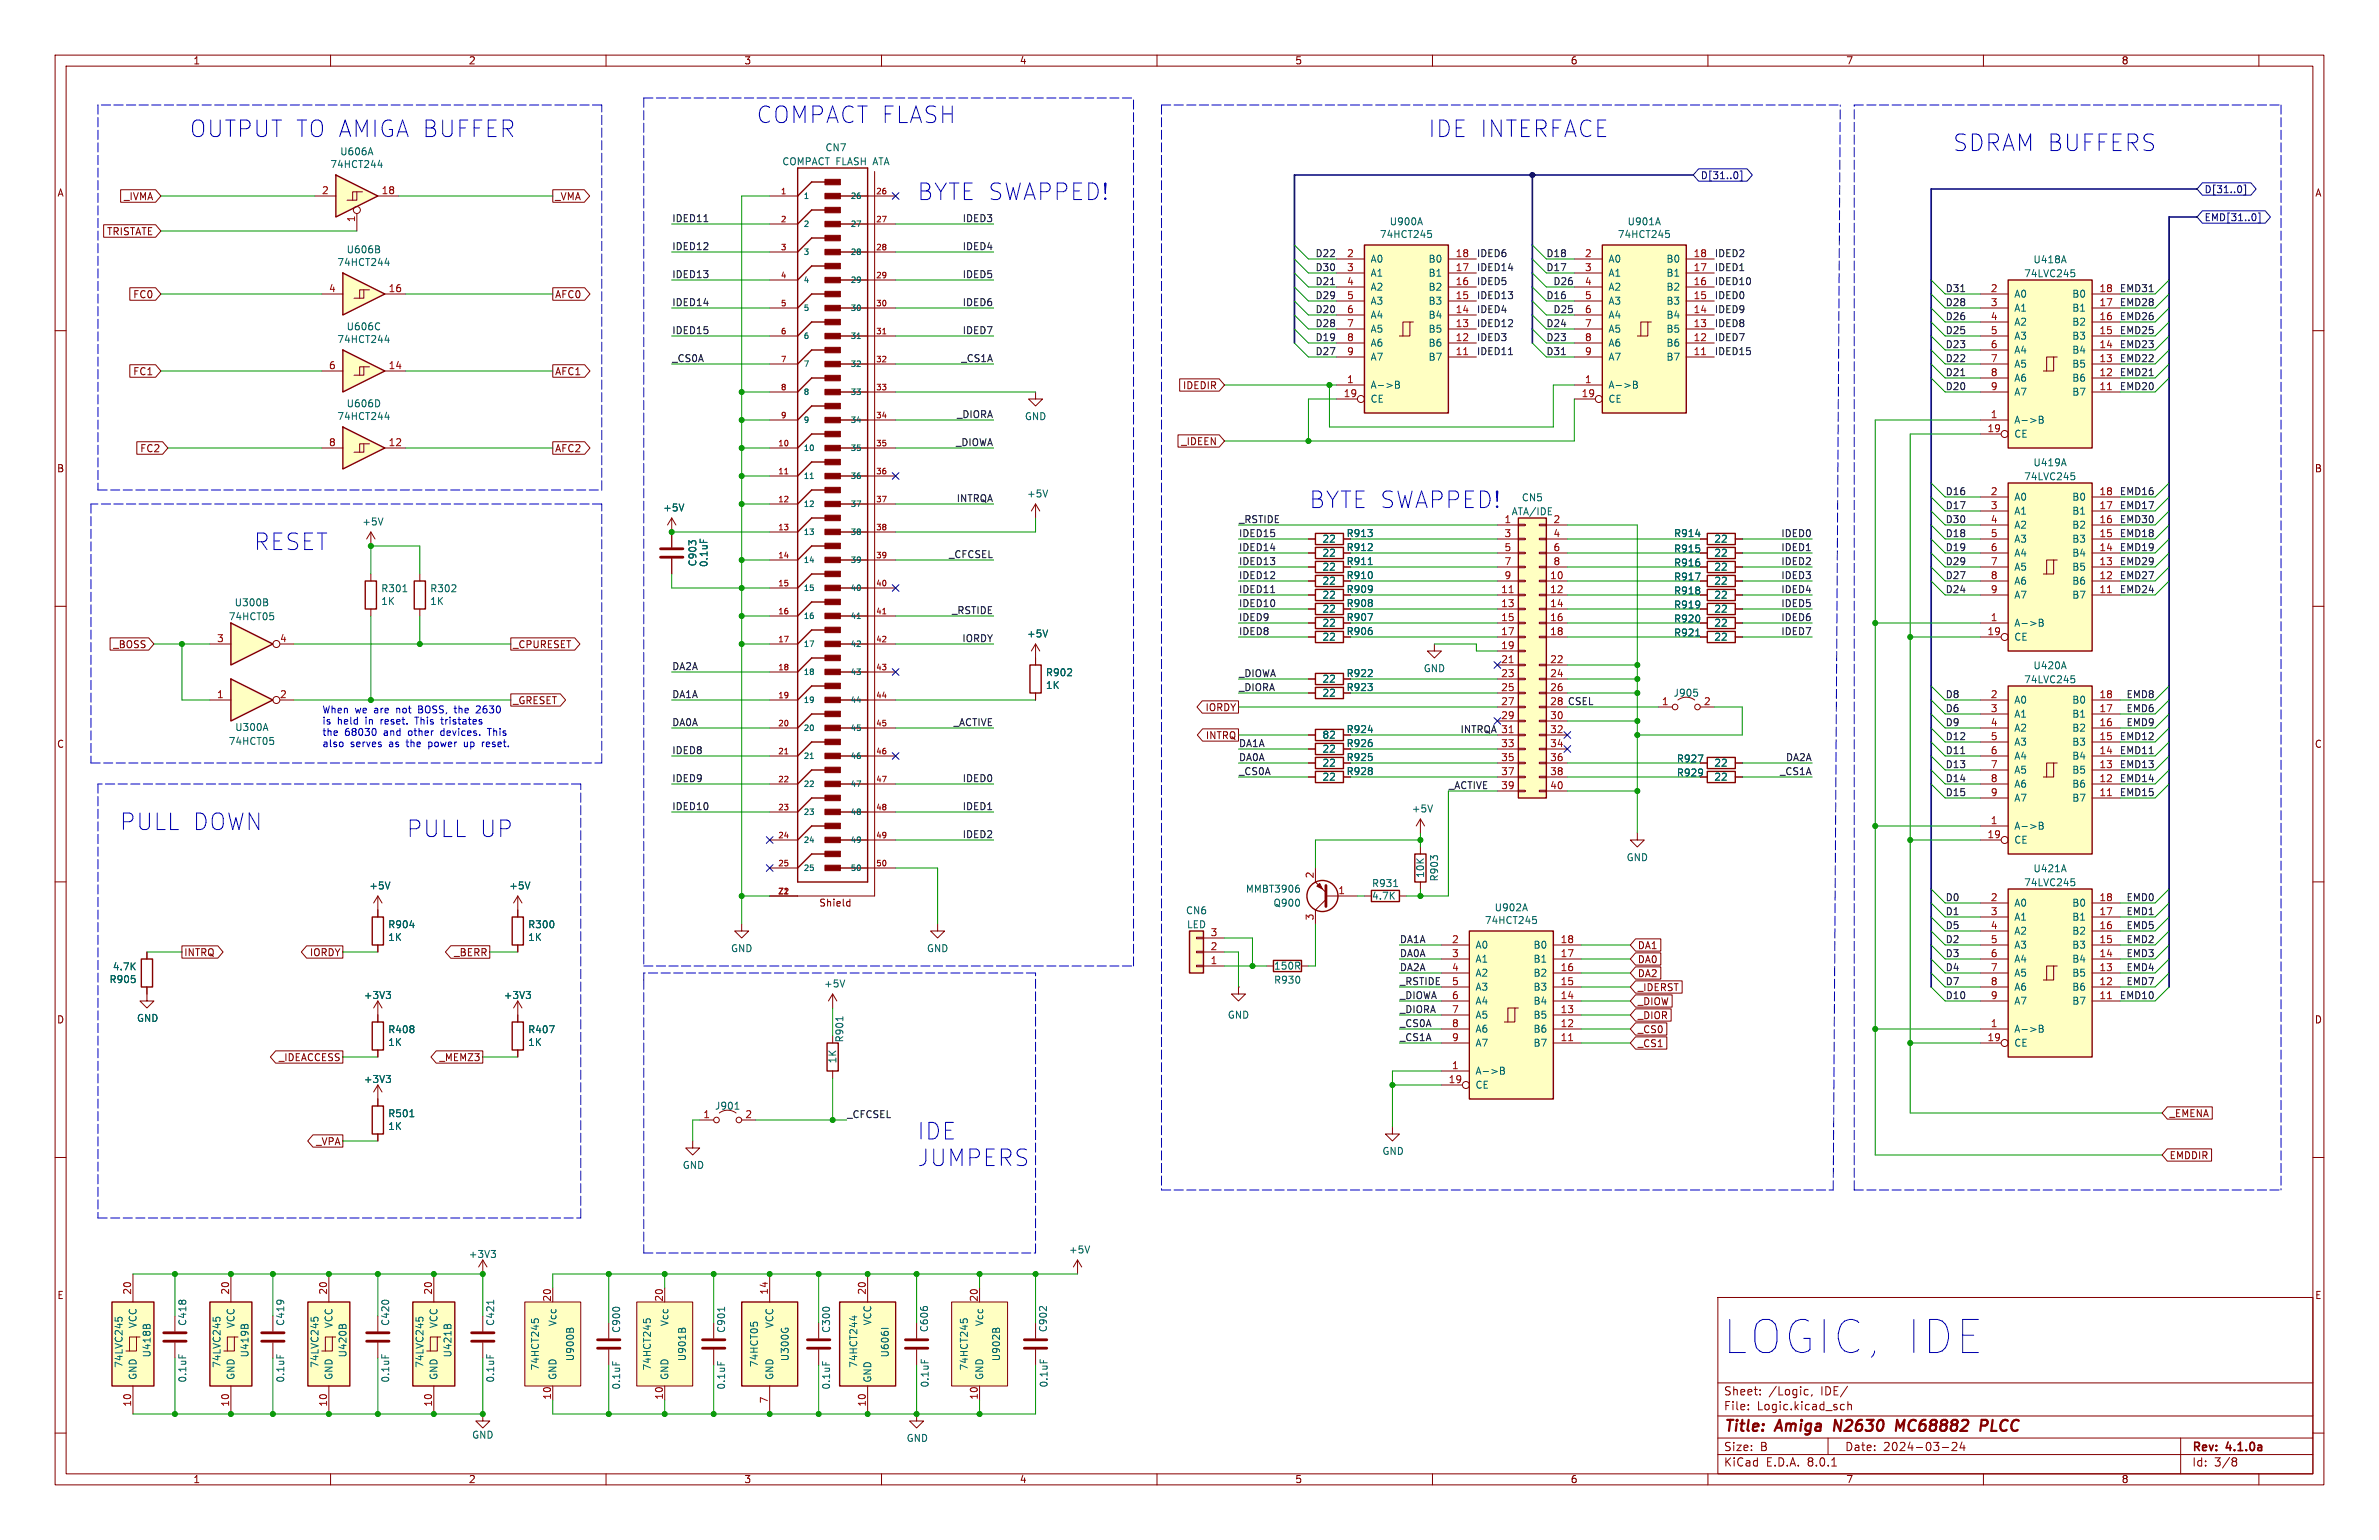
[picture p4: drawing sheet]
<svg xmlns="http://www.w3.org/2000/svg" width="432mm" height="279mm" viewBox="0 0 432 279" stroke-linecap="round" stroke-linejoin="round" font-family="sans-serif">
<defs><g id="words">
<text font-size="8.4" fill="#0000c2" x="312.4" y="246.1">LOGIC, IDE</text>
<g font-size="4.2" fill="#0000c2">
<text x="137.2" y="22.6">COMPACT FLASH</text>
<text x="34.3" y="25.2">OUTPUT TO AMIGA BUFFER</text>
<text x="259.1" y="25.2">IDE INTERFACE</text>
<text x="354.3" y="27.7">SDRAM BUFFERS</text>
<text x="166.4" y="36.6">BYTE SWAPPED!</text>
<text x="237.5" y="92.5">BYTE SWAPPED!</text>
<text x="46.3" y="100.1">RESET</text>
<text x="21.6" y="150.9">PULL DOWN</text>
<text x="73.7" y="152.2">PULL UP</text>
<text x="166.4" y="207">IDE</text>
<text x="166.4" y="211.8">JUMPERS</text>
</g>
<g font-size="2.8" fill="#840000">
<text x="312.8" y="260.3">Title:</text>
<text x="322.5" y="260.3">Amiga</text>
<text x="333.7" y="260.3">N2630</text>
<text x="345.8" y="260.3">MC68882</text>
<text x="361.9" y="260.3">PLCC</text>
</g>
<g font-size="2.1" fill="#840000">
<text x="312.8" y="256.1">File:</text>
<text x="312.8" y="253.4">Sheet:</text>
<text x="318.9" y="256.1">Logic.kicad_sch</text>
<text x="321" y="253.4">/Logic,</text>
<text x="330.5" y="253.4">IDE/</text>
<text x="312.8" y="263.5">Size:</text>
<text x="319.5" y="263.5">B</text>
<text x="334.8" y="263.5">Date:</text>
<text x="341.8" y="263.5">2024-03-24</text>
<text x="397.8" y="263.7">Rev:</text>
<text x="404.2" y="263.7">4.1.0a</text>
<text x="312.8" y="266.3">KiCad</text>
<text x="320.5" y="266.3">E.D.A.</text>
<text x="328.1" y="266.3">8.0.1</text>
<text x="397.8" y="266.3">Id:</text>
<text x="401.9" y="266.3">3/8</text>
</g>
<g font-size="1.8" fill="#840000">
<text x="35" y="11.9">1</text>
<text x="85" y="11.9">2</text>
<text x="135" y="11.9">3</text>
<text x="185" y="11.9">4</text>
<text x="235" y="11.9">5</text>
<text x="285" y="11.9">6</text>
<text x="335" y="11.9">7</text>
<text x="385" y="11.9">8</text>
<text x="10.3" y="35.9">A</text>
<text x="420.1" y="35.9">A</text>
<text x="22.4" y="36.5">_IVMA</text>
<text x="100.7" y="36.5">_VMA</text>
<text x="19.3" y="42.9">TRISTATE</text>
<text x="24.1" y="54.3">FC0</text>
<text x="100.7" y="54.3">AFC0</text>
<text x="24.1" y="68.3">FC1</text>
<text x="100.7" y="68.3">AFC1</text>
<text x="214.6" y="70.8">IDEDIR</text>
<text x="25.3" y="82.2">FC2</text>
<text x="100.7" y="82.2">AFC2</text>
<text x="214.3" y="81">_IDEEN</text>
<text x="10.3" y="85.9">B</text>
<text x="420.1" y="85.9">B</text>
<text x="20.5" y="117.8">_BOSS</text>
<text x="93" y="117.8">_CPURESET</text>
<text x="93" y="128">_GRESET</text>
<text x="218.7" y="129.2">IORDY</text>
<text x="10.3" y="135.9">C</text>
<text x="218.8" y="134.3">INTRQ</text>
<text x="420.1" y="135.9">C</text>
<text x="148.6" y="164.7">Shield</text>
<text x="33.3" y="173.7">INTRQ</text>
<text x="56.1" y="173.7">IORDY</text>
<text x="82.3" y="173.7">_BERR</text>
<text x="297.2" y="172.4">DA1</text>
<text x="297.2" y="174.9">DA0</text>
<text x="297.2" y="177.5">DA2</text>
<text x="10.3" y="185.9">D</text>
<text x="297.2" y="182.6">_DIOW</text>
<text x="297.2" y="185.1">_DIOR</text>
<text x="297.2" y="180">_IDERST</text>
<text x="420.1" y="185.9">D</text>
<text x="297.2" y="187.6">_CS0</text>
<text x="297.2" y="190.2">_CS1</text>
<text x="50.5" y="192.7">_IDEACCESS</text>
<text x="79.7" y="192.7">_MEMZ3</text>
<text x="393.7" y="202.9">_EMENA</text>
<text x="57.3" y="208">_VPA</text>
<text x="393.7" y="210.5">EMDDIR</text>
<text x="10.3" y="235.9">E</text>
<text x="420.1" y="235.9">E</text>
<text x="35" y="269.3">1</text>
<text x="85" y="269.3">2</text>
<text x="135" y="269.3">3</text>
<text x="185" y="269.3">4</text>
<text x="235" y="269.3">5</text>
<text x="285" y="269.3">6</text>
<text x="335" y="269.3">7</text>
<text x="385" y="269.3">8</text>
</g>
<g font-size="1.8" fill="#006464">
<text x="61.6" y="28.4">U606A</text>
<text x="149.7" y="27.6">CN7</text>
<text x="59.9" y="30.7">74HCT244</text>
<text x="141.9" y="30.2">COMPACT FLASH ATA</text>
<text x="252.1" y="41.1">U900A</text>
<text x="295.3" y="41.1">U901A</text>
<text x="62.8" y="46.2">U606B</text>
<text x="248.7" y="47.9">A0</text>
<text x="250.4" y="43.4">74HCT245</text>
<text x="259.2" y="47.9">B0</text>
<text x="291.8" y="47.9">A0</text>
<text x="293.5" y="43.4">74HCT245</text>
<text x="302.4" y="47.9">B0</text>
<text x="369" y="48">U418A</text>
<text x="61.1" y="48.5">74HCT244</text>
<text x="248.7" y="50.4">A1</text>
<text x="248.7" y="52.9">A2</text>
<text x="259.2" y="52.9">B2</text>
<text x="259.2" y="50.4">B1</text>
<text x="291.8" y="50.4">A1</text>
<text x="291.8" y="52.9">A2</text>
<text x="302.4" y="52.9">B2</text>
<text x="302.4" y="50.4">B1</text>
<text x="367.3" y="50.5">74LVC245</text>
<text x="248.7" y="55.5">A3</text>
<text x="248.7" y="58">A4</text>
<text x="259.2" y="58">B4</text>
<text x="259.2" y="55.5">B3</text>
<text x="291.8" y="55.5">A3</text>
<text x="291.8" y="58">A4</text>
<text x="302.4" y="58">B4</text>
<text x="302.4" y="55.5">B3</text>
<text x="365.5" y="54.2">A0</text>
<text x="365.5" y="56.7">A1</text>
<text x="365.5" y="59.3">A2</text>
<text x="376" y="59.3">B2</text>
<text x="376" y="56.7">B1</text>
<text x="376" y="54.2">B0</text>
<text x="61.1" y="62.4">74HCT244</text>
<text x="62.8" y="60.1">U606C</text>
<text x="248.7" y="60.6">A5</text>
<text x="248.7" y="63.1">A6</text>
<text x="248.7" y="65.6">A7</text>
<text x="259.2" y="65.6">B7</text>
<text x="259.2" y="63.1">B6</text>
<text x="259.2" y="60.6">B5</text>
<text x="291.8" y="60.6">A5</text>
<text x="291.8" y="63.1">A6</text>
<text x="291.8" y="65.6">A7</text>
<text x="302.4" y="65.6">B7</text>
<text x="302.4" y="63.1">B6</text>
<text x="302.4" y="60.6">B5</text>
<text x="365.5" y="61.8">A3</text>
<text x="365.5" y="64.4">A4</text>
<text x="376" y="64.4">B4</text>
<text x="376" y="61.8">B3</text>
<text x="248.7" y="70.7">A-&gt;B</text>
<text x="291.8" y="70.7">A-&gt;B</text>
<text x="365.5" y="66.9">A5</text>
<text x="365.5" y="69.4">A6</text>
<text x="365.5" y="72">A7</text>
<text x="376" y="72">B7</text>
<text x="376" y="69.4">B6</text>
<text x="376" y="66.9">B5</text>
<text x="61.1" y="76.4">74HCT244</text>
<text x="62.8" y="74.1">U606D</text>
<text x="185.9" y="76.4">GND</text>
<text x="248.7" y="73.3">CE</text>
<text x="291.8" y="73.3">CE</text>
<text x="365.5" y="77.1">A-&gt;B</text>
<text x="365.5" y="79.6">CE</text>
<text x="367.3" y="87.3">74LVC245</text>
<text x="369" y="84.8">U419A</text>
<text x="65.7" y="95.5">+5V</text>
<text x="120.3" y="93">+5V</text>
<text x="186.3" y="90.4">+5V</text>
<text x="274.3" y="93.7">ATA/IDE</text>
<text x="276.1" y="91.1">CN5</text>
<text x="365.5" y="91">A0</text>
<text x="365.5" y="93.6">A1</text>
<text x="376" y="93.6">B1</text>
<text x="376" y="91">B0</text>
<text x="239.9" y="101.2">22</text>
<text x="239.9" y="98.7">22</text>
<text x="244.3" y="100.2">R912</text>
<text x="244.3" y="97.6">R913</text>
<text x="303.8" y="97.6">R914</text>
<text x="303.8" y="100.4">R915</text>
<text x="311.1" y="98.7">22</text>
<text x="311.1" y="101.2">22</text>
<text x="365.5" y="96.1">A2</text>
<text x="365.5" y="98.7">A3</text>
<text x="365.5" y="101.2">A4</text>
<text x="376" y="101.2">B4</text>
<text x="376" y="98.7">B3</text>
<text x="376" y="96.1">B2</text>
<text x="69.1" y="107.6">R301</text>
<text x="78" y="107.6">R302</text>
<text x="126.6" y="102.9" transform="rotate(-90 126.6 102.9)">C903</text>
<text x="128.6" y="103" transform="rotate(-90 128.6 103)">0.1uF</text>
<text x="239.9" y="103.7">22</text>
<text x="239.9" y="106.3">22</text>
<text x="244.3" y="107.8">R909</text>
<text x="244.3" y="102.7">R911</text>
<text x="244.3" y="105.3">R910</text>
<text x="303.8" y="103">R916</text>
<text x="303.8" y="105.5">R917</text>
<text x="311.1" y="103.7">22</text>
<text x="311.1" y="106.3">22</text>
<text x="365.5" y="103.7">A5</text>
<text x="365.5" y="106.3">A6</text>
<text x="376" y="106.3">B6</text>
<text x="376" y="103.7">B5</text>
<text x="41.4" y="112.7">74HCT05</text>
<text x="42.5" y="110.2">U300B</text>
<text x="69.1" y="110">1K</text>
<text x="78" y="110">1K</text>
<text x="239.9" y="113.9">22</text>
<text x="239.9" y="108.8">22</text>
<text x="239.9" y="111.4">22</text>
<text x="244.3" y="112.9">R907</text>
<text x="244.3" y="110.3">R908</text>
<text x="303.8" y="113.1">R920</text>
<text x="303.8" y="110.6">R919</text>
<text x="303.8" y="108.1">R918</text>
<text x="311.1" y="113.9">22</text>
<text x="311.1" y="111.4">22</text>
<text x="311.1" y="108.8">22</text>
<text x="365.5" y="113.9">A-&gt;B</text>
<text x="365.5" y="108.8">A7</text>
<text x="376" y="108.8">B7</text>
<text x="186.3" y="115.8">+5V</text>
<text x="239.9" y="116.4">22</text>
<text x="244.3" y="115.4">R906</text>
<text x="303.8" y="115.7">R921</text>
<text x="311.1" y="116.4">22</text>
<text x="365.5" y="116.4">CE</text>
<text x="189.7" y="122.9">R902</text>
<text x="189.7" y="125.2">1K</text>
<text x="239.9" y="124.1">22</text>
<text x="244.3" y="123">R922</text>
<text x="244.3" y="125.6">R923</text>
<text x="258.3" y="122.1">GND</text>
<text x="367.3" y="124.2">74LVC245</text>
<text x="369" y="121.6">U420A</text>
<text x="239.9" y="126.6">22</text>
<text x="303.7" y="126.6">J905</text>
<text x="365.5" y="127.9">A0</text>
<text x="365.5" y="130.4">A1</text>
<text x="376" y="130.4">B1</text>
<text x="376" y="127.9">B0</text>
<text x="41.4" y="135.4">74HCT05</text>
<text x="42.6" y="132.8">U300A</text>
<text x="239.9" y="136.8">22</text>
<text x="239.9" y="134.2">82</text>
<text x="244.3" y="135.7">R926</text>
<text x="244.3" y="133.2">R924</text>
<text x="365.5" y="132.9">A2</text>
<text x="365.5" y="135.5">A3</text>
<text x="376" y="135.5">B3</text>
<text x="376" y="132.9">B2</text>
<text x="239.9" y="141.8">22</text>
<text x="239.9" y="139.3">22</text>
<text x="244.3" y="140.8">R928</text>
<text x="244.3" y="138.3">R925</text>
<text x="304.3" y="141.1">R929</text>
<text x="304.3" y="138.5">R927</text>
<text x="311.1" y="141.8">22</text>
<text x="311.1" y="139.3">22</text>
<text x="365.5" y="138">A4</text>
<text x="365.5" y="140.6">A5</text>
<text x="365.5" y="143.1">A6</text>
<text x="376" y="143.1">B6</text>
<text x="376" y="140.6">B5</text>
<text x="376" y="138">B4</text>
<text x="256.2" y="147.6">+5V</text>
<text x="365.5" y="145.6">A7</text>
<text x="376" y="145.6">B7</text>
<text x="365.5" y="150.7">A-&gt;B</text>
<text x="365.5" y="153.3">CE</text>
<text x="66.9" y="161.6">+5V</text>
<text x="92.3" y="161.6">+5V</text>
<text x="248.9" y="161.1">R931</text>
<text x="258.7" y="159.4" transform="rotate(-90 258.7 159.4)">10K</text>
<text x="261.2" y="160" transform="rotate(-90 261.2 160)">R903</text>
<text x="295.1" y="156.4">GND</text>
<text x="367.3" y="161">74LVC245</text>
<text x="369" y="158.5">U421A</text>
<text x="215.2" y="166.1">CN6</text>
<text x="226" y="162.2">MMBT3906</text>
<text x="231" y="164.7">Q900</text>
<text x="248.9" y="163.4">4.7K</text>
<text x="269.4" y="167.8">74HCT245</text>
<text x="271.2" y="165.5">U902A</text>
<text x="365.5" y="164.7">A0</text>
<text x="365.5" y="167.2">A1</text>
<text x="376" y="167.2">B1</text>
<text x="376" y="164.7">B0</text>
<text x="70.4" y="168.6">R904</text>
<text x="70.4" y="170.9">1K</text>
<text x="95.8" y="168.6">R300</text>
<text x="95.8" y="170.9">1K</text>
<text x="132.6" y="172.9">GND</text>
<text x="168.1" y="172.9">GND</text>
<text x="215.3" y="168.6">LED</text>
<text x="267.7" y="172.3">A0</text>
<text x="278.2" y="172.3">B0</text>
<text x="365.5" y="169.8">A2</text>
<text x="365.5" y="172.3">A3</text>
<text x="376" y="172.3">B3</text>
<text x="376" y="169.8">B2</text>
<text x="19.8" y="178.6">R905</text>
<text x="20.4" y="176.3">4.7K</text>
<text x="149.5" y="179.3">+5V</text>
<text x="231.1" y="178.7">R930</text>
<text x="231.1" y="176.1">150R</text>
<text x="267.7" y="174.9">A1</text>
<text x="267.7" y="177.4">A2</text>
<text x="267.7" y="179.9">A3</text>
<text x="278.2" y="179.9">B3</text>
<text x="278.2" y="177.4">B2</text>
<text x="278.2" y="174.9">B1</text>
<text x="365.5" y="174.9">A4</text>
<text x="365.5" y="177.4">A5</text>
<text x="365.5" y="179.9">A6</text>
<text x="376" y="179.9">B6</text>
<text x="376" y="177.4">B5</text>
<text x="376" y="174.9">B4</text>
<text x="24.8" y="185.6">GND</text>
<text x="65.9" y="181.4">+3V3</text>
<text x="91.3" y="181.4">+3V3</text>
<text x="222.8" y="185">GND</text>
<text x="267.7" y="182.5">A4</text>
<text x="267.7" y="185">A5</text>
<text x="278.2" y="185">B5</text>
<text x="278.2" y="182.5">B4</text>
<text x="365.5" y="182.5">A7</text>
<text x="376" y="182.5">B7</text>
<text x="70.4" y="187.7">R408</text>
<text x="70.4" y="190">1K</text>
<text x="95.8" y="187.7">R407</text>
<text x="95.8" y="190">1K</text>
<text x="153.3" y="189.2" transform="rotate(-90 153.3 189.2)">R901</text>
<text x="267.7" y="187.6">A6</text>
<text x="267.7" y="190.1">A7</text>
<text x="278.2" y="190.1">B7</text>
<text x="278.2" y="187.6">B6</text>
<text x="365.5" y="187.6">A-&gt;B</text>
<text x="365.5" y="190.1">CE</text>
<text x="65.9" y="196.7">+3V3</text>
<text x="152" y="193" transform="rotate(-90 152 193)">1K</text>
<text x="267.7" y="195.2">A-&gt;B</text>
<text x="267.7" y="197.7">CE</text>
<text x="70.4" y="202.9">R501</text>
<text x="129.7" y="201.5">J901</text>
<text x="70.4" y="205.2">1K</text>
<text x="250.8" y="209.7">GND</text>
<text x="123.8" y="212.3">GND</text>
<text x="193.9" y="227.6">+5V</text>
<text x="85" y="228.4">+3V3</text>
<text x="25" y="241.1" transform="rotate(-90 25 241.1)">VCC</text>
<text x="34" y="240.7" transform="rotate(-90 34 240.7)">C418</text>
<text x="42.8" y="241.1" transform="rotate(-90 42.8 241.1)">VCC</text>
<text x="51.8" y="240.7" transform="rotate(-90 51.8 240.7)">C419</text>
<text x="60.6" y="241.1" transform="rotate(-90 60.6 241.1)">VCC</text>
<text x="70.8" y="240.7" transform="rotate(-90 70.8 240.7)">C420</text>
<text x="79.6" y="241.1" transform="rotate(-90 79.6 241.1)">VCC</text>
<text x="89.9" y="240.7" transform="rotate(-90 89.9 240.7)">C421</text>
<text x="101.2" y="240.7" transform="rotate(-90 101.2 240.7)">Vcc</text>
<text x="112.8" y="241.9" transform="rotate(-90 112.8 241.9)">C900</text>
<text x="121.5" y="240.7" transform="rotate(-90 121.5 240.7)">Vcc</text>
<text x="131.8" y="241.9" transform="rotate(-90 131.8 241.9)">C901</text>
<text x="140.6" y="241.1" transform="rotate(-90 140.6 241.1)">VCC</text>
<text x="150.9" y="241.9" transform="rotate(-90 150.9 241.9)">C300</text>
<text x="158.3" y="240.6" transform="rotate(-90 158.3 240.6)">VCC</text>
<text x="168.6" y="241.8" transform="rotate(-90 168.6 241.8)">C606</text>
<text x="178.7" y="240.7" transform="rotate(-90 178.7 240.7)">Vcc</text>
<text x="190.2" y="241.8" transform="rotate(-90 190.2 241.8)">C902</text>
<text x="22.5" y="248.3" transform="rotate(-90 22.5 248.3)">74LVC245</text>
<text x="25" y="250.4" transform="rotate(-90 25 250.4)">GND</text>
<text x="27.5" y="246.4" transform="rotate(-90 27.5 246.4)">U418B</text>
<text x="34" y="250.9" transform="rotate(-90 34 250.9)">0.1uF</text>
<text x="40.2" y="248.3" transform="rotate(-90 40.2 248.3)">74LVC245</text>
<text x="42.8" y="250.4" transform="rotate(-90 42.8 250.4)">GND</text>
<text x="45.3" y="246.4" transform="rotate(-90 45.3 246.4)">U419B</text>
<text x="51.8" y="250.9" transform="rotate(-90 51.8 250.9)">0.1uF</text>
<text x="58" y="248.3" transform="rotate(-90 58 248.3)">74LVC245</text>
<text x="60.6" y="250.4" transform="rotate(-90 60.6 250.4)">GND</text>
<text x="63.1" y="246.4" transform="rotate(-90 63.1 246.4)">U420B</text>
<text x="70.8" y="250.9" transform="rotate(-90 70.8 250.9)">0.1uF</text>
<text x="77.1" y="248.3" transform="rotate(-90 77.1 248.3)">74LVC245</text>
<text x="79.6" y="250.4" transform="rotate(-90 79.6 250.4)">GND</text>
<text x="82.1" y="246.4" transform="rotate(-90 82.1 246.4)">U421B</text>
<text x="89.9" y="250.9" transform="rotate(-90 89.9 250.9)">0.1uF</text>
<text x="98" y="248.7" transform="rotate(-90 98 248.7)">74HCT245</text>
<text x="101.2" y="250.4" transform="rotate(-90 101.2 250.4)">GND</text>
<text x="104.4" y="247.1" transform="rotate(-90 104.4 247.1)">U900B</text>
<text x="118.3" y="248.7" transform="rotate(-90 118.3 248.7)">74HCT245</text>
<text x="121.5" y="250.4" transform="rotate(-90 121.5 250.4)">GND</text>
<text x="124.7" y="247.1" transform="rotate(-90 124.7 247.1)">U901B</text>
<text x="137.8" y="248.1" transform="rotate(-90 137.8 248.1)">74HCT05</text>
<text x="140.6" y="250.4" transform="rotate(-90 140.6 250.4)">GND</text>
<text x="143.4" y="247.1" transform="rotate(-90 143.4 247.1)">U300G</text>
<text x="155.8" y="248.3" transform="rotate(-90 155.8 248.3)">74HCT244</text>
<text x="158.3" y="251" transform="rotate(-90 158.3 251)">GND</text>
<text x="161.5" y="246.4" transform="rotate(-90 161.5 246.4)">U606I</text>
<text x="168.8" y="251.8" transform="rotate(-90 168.8 251.8)">0.1uF</text>
<text x="175.9" y="248.7" transform="rotate(-90 175.9 248.7)">74HCT245</text>
<text x="178.7" y="250.4" transform="rotate(-90 178.7 250.4)">GND</text>
<text x="181.7" y="247.1" transform="rotate(-90 181.7 247.1)">U902B</text>
<text x="190.3" y="251.8" transform="rotate(-90 190.3 251.8)">0.1uF</text>
<text x="112.8" y="252.2" transform="rotate(-90 112.8 252.2)">0.1uF</text>
<text x="131.8" y="252.2" transform="rotate(-90 131.8 252.2)">0.1uF</text>
<text x="150.9" y="252.2" transform="rotate(-90 150.9 252.2)">0.1uF</text>
<text x="85.6" y="261.2">GND</text>
<text x="164.5" y="261.8">GND</text>
</g>
<g font-size="1.8" fill="#a90000">
<text x="58.3" y="35.3">2</text>
<text x="69.2" y="35.3">18</text>
<text x="64.5" y="40.4" transform="rotate(-90 64.5 40.4)">1</text>
<text x="244.4" y="46.7">2</text>
<text x="264.1" y="46.7">18</text>
<text x="287.6" y="46.7">2</text>
<text x="307.3" y="46.7">18</text>
<text x="59.6" y="53.1">4</text>
<text x="70.4" y="53.1">16</text>
<text x="244.4" y="49.3">3</text>
<text x="244.4" y="51.8">4</text>
<text x="264.1" y="51.8">16</text>
<text x="264.1" y="49.3">17</text>
<text x="287.6" y="49.3">3</text>
<text x="287.6" y="51.8">4</text>
<text x="307.3" y="51.8">16</text>
<text x="307.3" y="49.3">17</text>
<text x="361.2" y="53.1">2</text>
<text x="381" y="53.1">18</text>
<text x="244.4" y="54.4">5</text>
<text x="244.4" y="56.9">6</text>
<text x="244.4" y="59.4">7</text>
<text x="264.1" y="59.4">13</text>
<text x="264.1" y="56.9">14</text>
<text x="264.1" y="54.4">15</text>
<text x="287.6" y="54.4">5</text>
<text x="287.6" y="56.9">6</text>
<text x="287.6" y="59.4">7</text>
<text x="307.3" y="59.4">13</text>
<text x="307.3" y="56.9">14</text>
<text x="307.3" y="54.4">15</text>
<text x="361.2" y="55.6">3</text>
<text x="361.2" y="58.2">4</text>
<text x="381" y="58.2">16</text>
<text x="381" y="55.6">17</text>
<text x="244.4" y="62">8</text>
<text x="244.4" y="64.5">9</text>
<text x="264.1" y="64.5">11</text>
<text x="264.1" y="62">12</text>
<text x="287.6" y="62">8</text>
<text x="287.6" y="64.5">9</text>
<text x="307.3" y="64.5">11</text>
<text x="307.3" y="62">12</text>
<text x="361.2" y="60.7">5</text>
<text x="361.2" y="63.2">6</text>
<text x="361.2" y="65.8">7</text>
<text x="381" y="65.8">13</text>
<text x="381" y="63.2">14</text>
<text x="381" y="60.7">15</text>
<text x="59.6" y="67.1">6</text>
<text x="70.4" y="67.1">14</text>
<text x="244.4" y="69.6">1</text>
<text x="287.6" y="69.6">1</text>
<text x="361.2" y="68.3">8</text>
<text x="361.2" y="70.9">9</text>
<text x="381" y="70.9">11</text>
<text x="381" y="68.3">12</text>
<text x="243.8" y="72.1">19</text>
<text x="287" y="72.1">19</text>
<text x="361.2" y="75.9">1</text>
<text x="59.6" y="81">8</text>
<text x="70.4" y="81">12</text>
<text x="360.6" y="78.5">19</text>
<text x="361.2" y="89.9">2</text>
<text x="381" y="89.9">18</text>
<text x="273" y="95">1</text>
<text x="281.9" y="95">2</text>
<text x="361.2" y="92.5">3</text>
<text x="361.2" y="95">4</text>
<text x="381" y="95">16</text>
<text x="381" y="92.5">17</text>
<text x="273" y="97.5">3</text>
<text x="273" y="100.1">5</text>
<text x="281.9" y="97.5">4</text>
<text x="281.9" y="100.1">6</text>
<text x="361.2" y="97.5">5</text>
<text x="361.2" y="100.1">6</text>
<text x="381" y="100.1">14</text>
<text x="381" y="97.5">15</text>
<text x="272.4" y="107.7">11</text>
<text x="273" y="102.6">7</text>
<text x="273" y="105.2">9</text>
<text x="281.3" y="105.2">10</text>
<text x="281.3" y="107.7">12</text>
<text x="281.9" y="102.6">8</text>
<text x="361.2" y="102.6">7</text>
<text x="361.2" y="105.2">8</text>
<text x="361.2" y="107.7">9</text>
<text x="381" y="107.7">11</text>
<text x="381" y="105.2">12</text>
<text x="381" y="102.6">13</text>
<text x="272.4" y="110.2">13</text>
<text x="272.4" y="112.8">15</text>
<text x="281.3" y="110.2">14</text>
<text x="281.3" y="112.8">16</text>
<text x="361.2" y="112.8">1</text>
<text x="39.3" y="116.6">3</text>
<text x="50.7" y="116.6">4</text>
<text x="272.4" y="115.3">17</text>
<text x="272.4" y="117.9">19</text>
<text x="281.3" y="115.3">18</text>
<text x="360.6" y="115.3">19</text>
<text x="272.4" y="120.4">21</text>
<text x="272.4" y="122.9">23</text>
<text x="272.4" y="125.5">25</text>
<text x="281.3" y="120.4">22</text>
<text x="281.3" y="122.9">24</text>
<text x="281.3" y="125.5">26</text>
<text x="39.3" y="126.7">1</text>
<text x="50.7" y="126.7">2</text>
<text x="272.4" y="128">27</text>
<text x="272.4" y="130.6">29</text>
<text x="281.3" y="128">28</text>
<text x="281.3" y="130.6">30</text>
<text x="301.6" y="128">1</text>
<text x="309.2" y="128">2</text>
<text x="361.2" y="126.7">2</text>
<text x="361.2" y="129.3">3</text>
<text x="361.2" y="131.8">4</text>
<text x="381" y="131.8">16</text>
<text x="381" y="129.3">17</text>
<text x="381" y="126.7">18</text>
<text x="272.4" y="135.6">33</text>
<text x="281.3" y="133.1">32</text>
<text x="281.3" y="135.6">34</text>
<text x="361.2" y="134.4">5</text>
<text x="361.2" y="136.9">6</text>
<text x="381" y="136.9">14</text>
<text x="381" y="134.4">15</text>
<text x="272.4" y="138.2">35</text>
<text x="272.4" y="140.7">37</text>
<text x="272.4" y="143.3">39</text>
<text x="281.3" y="138.2">36</text>
<text x="281.3" y="140.7">38</text>
<text x="281.3" y="143.3">40</text>
<text x="361.2" y="139.4">7</text>
<text x="361.2" y="142">8</text>
<text x="381" y="142">12</text>
<text x="381" y="139.4">13</text>
<text x="361.2" y="149.6">1</text>
<text x="361.2" y="144.5">9</text>
<text x="381" y="144.5">11</text>
<text x="360.6" y="152.1">19</text>
<text x="238.5" y="159.5" transform="rotate(-90 238.5 159.5)">2</text>
<text x="238.5" y="167.1" transform="rotate(-90 238.5 167.1)">3</text>
<text x="242.8" y="162.3">1</text>
<text x="361.2" y="163.6">2</text>
<text x="361.2" y="166.1">3</text>
<text x="381" y="166.1">17</text>
<text x="381" y="163.6">18</text>
<text x="219.6" y="172.5">2</text>
<text x="219.6" y="169.9">3</text>
<text x="263.5" y="171.2">2</text>
<text x="263.5" y="173.7">3</text>
<text x="283.2" y="173.7">17</text>
<text x="283.2" y="171.2">18</text>
<text x="361.2" y="168.7">4</text>
<text x="361.2" y="171.2">5</text>
<text x="361.2" y="173.7">6</text>
<text x="381" y="173.7">14</text>
<text x="381" y="171.2">15</text>
<text x="381" y="168.7">16</text>
<text x="219.6" y="175">1</text>
<text x="263.5" y="176.3">4</text>
<text x="263.5" y="178.8">5</text>
<text x="283.2" y="178.8">15</text>
<text x="283.2" y="176.3">16</text>
<text x="361.2" y="176.3">7</text>
<text x="361.2" y="178.8">8</text>
<text x="381" y="178.8">12</text>
<text x="381" y="176.3">13</text>
<text x="263.5" y="181.4">6</text>
<text x="263.5" y="183.9">7</text>
<text x="283.2" y="183.9">13</text>
<text x="283.2" y="181.4">14</text>
<text x="361.2" y="181.4">9</text>
<text x="381" y="181.4">11</text>
<text x="263.5" y="186.4">8</text>
<text x="263.5" y="189">9</text>
<text x="283.2" y="189">11</text>
<text x="283.2" y="186.4">12</text>
<text x="360.6" y="189">19</text>
<text x="361.2" y="186.4">1</text>
<text x="262.8" y="196.6">19</text>
<text x="263.5" y="194.1">1</text>
<text x="127.6" y="202.9">1</text>
<text x="135.2" y="202.9">2</text>
<text x="23.9" y="235" transform="rotate(-90 23.9 235)">20</text>
<text x="41.7" y="235" transform="rotate(-90 41.7 235)">20</text>
<text x="59.4" y="235" transform="rotate(-90 59.4 235)">20</text>
<text x="78.5" y="235" transform="rotate(-90 78.5 235)">20</text>
<text x="100.1" y="236.3" transform="rotate(-90 100.1 236.3)">20</text>
<text x="120.4" y="236.3" transform="rotate(-90 120.4 236.3)">20</text>
<text x="139.4" y="235" transform="rotate(-90 139.4 235)">14</text>
<text x="157.2" y="235" transform="rotate(-90 157.2 235)">20</text>
<text x="177.5" y="236.3" transform="rotate(-90 177.5 236.3)">20</text>
<text x="23.9" y="255.3" transform="rotate(-90 23.9 255.3)">10</text>
<text x="41.7" y="255.3" transform="rotate(-90 41.7 255.3)">10</text>
<text x="59.4" y="255.3" transform="rotate(-90 59.4 255.3)">10</text>
<text x="78.5" y="255.3" transform="rotate(-90 78.5 255.3)">10</text>
<text x="100.1" y="254" transform="rotate(-90 100.1 254)">10</text>
<text x="120.4" y="254" transform="rotate(-90 120.4 254)">10</text>
<text x="139.4" y="254.7" transform="rotate(-90 139.4 254.7)">7</text>
<text x="157.2" y="255.3" transform="rotate(-90 157.2 255.3)">10</text>
<text x="177.5" y="254" transform="rotate(-90 177.5 254)">10</text>
</g>
<g font-size="1.8" fill="#000084">
<text x="308.6" y="32.7">D[31..0]</text>
<text x="400" y="35.2">D[31..0]</text>
<text x="400" y="40.3">EMD[31..0]</text>
</g>
<g font-size="1.8" fill="#0f0f0f">
<text x="121.9" y="40.4">IDED11</text>
<text x="174.6" y="40.4">IDED3</text>
<text x="121.9" y="45.5">IDED12</text>
<text x="174.6" y="45.5">IDED4</text>
<text x="238.7" y="46.7">D22</text>
<text x="268" y="46.7">IDED6</text>
<text x="280.6" y="46.7">D18</text>
<text x="311.1" y="46.7">IDED2</text>
<text x="121.9" y="50.5">IDED13</text>
<text x="174.6" y="50.5">IDED5</text>
<text x="238.7" y="51.8">D21</text>
<text x="238.7" y="49.3">D30</text>
<text x="268" y="49.3">IDED14</text>
<text x="268" y="51.8">IDED5</text>
<text x="280.6" y="49.3">D17</text>
<text x="281.9" y="51.8">D26</text>
<text x="311.1" y="49.3">IDED1</text>
<text x="311.1" y="51.8">IDED10</text>
<text x="353.1" y="53.1">D31</text>
<text x="384.7" y="53.1">EMD31</text>
<text x="121.9" y="55.6">IDED14</text>
<text x="174.6" y="55.6">IDED6</text>
<text x="238.7" y="56.9">D20</text>
<text x="238.7" y="54.3">D29</text>
<text x="238.7" y="59.4">D28</text>
<text x="268" y="59.4">IDED12</text>
<text x="268" y="56.9">IDED4</text>
<text x="268" y="54.3">IDED13</text>
<text x="280.6" y="59.4">D24</text>
<text x="280.6" y="54.3">D16</text>
<text x="281.9" y="56.9">D25</text>
<text x="311.1" y="59.4">IDED8</text>
<text x="311.1" y="56.9">IDED9</text>
<text x="311.1" y="54.3">IDED0</text>
<text x="353.1" y="58.2">D26</text>
<text x="353.1" y="55.6">D28</text>
<text x="384.7" y="58.2">EMD26</text>
<text x="384.7" y="55.6">EMD28</text>
<text x="121.9" y="60.7">IDED15</text>
<text x="121.9" y="65.8">_CS0A</text>
<text x="174.4" y="65.8">_CS1A</text>
<text x="174.6" y="60.7">IDED7</text>
<text x="238.7" y="64.5">D27</text>
<text x="238.7" y="62">D19</text>
<text x="268" y="62">IDED3</text>
<text x="268" y="64.5">IDED11</text>
<text x="280.6" y="64.5">D31</text>
<text x="280.6" y="62">D23</text>
<text x="311.1" y="64.5">IDED15</text>
<text x="311.1" y="62">IDED7</text>
<text x="353.1" y="60.7">D25</text>
<text x="353.1" y="65.8">D22</text>
<text x="353.1" y="63.2">D23</text>
<text x="384.7" y="65.8">EMD22</text>
<text x="384.7" y="60.7">EMD25</text>
<text x="384.7" y="63.2">EMD23</text>
<text x="353.1" y="70.9">D20</text>
<text x="353.1" y="68.3">D21</text>
<text x="384.7" y="70.9">EMD20</text>
<text x="384.7" y="68.3">EMD21</text>
<text x="173.6" y="75.9">_DIORA</text>
<text x="173.4" y="81">_DIOWA</text>
<text x="353.1" y="89.9">D16</text>
<text x="384.7" y="89.9">EMD16</text>
<text x="173.5" y="91.2">INTRQA</text>
<text x="224.8" y="95">_RSTIDE</text>
<text x="353.1" y="92.4">D17</text>
<text x="353.1" y="95">D30</text>
<text x="384.7" y="92.4">EMD17</text>
<text x="384.7" y="95">EMD30</text>
<text x="172.2" y="101.3">_CFCSEL</text>
<text x="224.8" y="97.5">IDED15</text>
<text x="224.8" y="100.1">IDED14</text>
<text x="323.2" y="100.1">IDED1</text>
<text x="323.2" y="97.5">IDED0</text>
<text x="353.1" y="97.5">D18</text>
<text x="353.1" y="100.1">D19</text>
<text x="384.7" y="97.5">EMD18</text>
<text x="384.7" y="100.1">EMD19</text>
<text x="224.8" y="105.1">IDED12</text>
<text x="224.8" y="107.7">IDED11</text>
<text x="224.8" y="102.6">IDED13</text>
<text x="323.2" y="107.7">IDED4</text>
<text x="323.2" y="105.1">IDED3</text>
<text x="323.2" y="102.6">IDED2</text>
<text x="353.1" y="102.6">D29</text>
<text x="353.1" y="105.1">D27</text>
<text x="353.1" y="107.7">D24</text>
<text x="384.7" y="107.7">EMD24</text>
<text x="384.7" y="105.1">EMD27</text>
<text x="384.7" y="102.6">EMD29</text>
<text x="172.7" y="111.5">_RSTIDE</text>
<text x="224.8" y="110.2">IDED10</text>
<text x="224.8" y="112.8">IDED9</text>
<text x="323.2" y="112.8">IDED6</text>
<text x="323.2" y="110.2">IDED5</text>
<text x="174.6" y="116.6">IORDY</text>
<text x="224.8" y="115.3">IDED8</text>
<text x="323.2" y="115.3">IDED7</text>
<text x="121.9" y="121.7">DA2A</text>
<text x="224.8" y="125.5">_DIORA</text>
<text x="224.8" y="122.9">_DIOWA</text>
<text x="121.9" y="126.7">DA1A</text>
<text x="121.9" y="131.8">DA0A</text>
<text x="173" y="131.8">_ACTIVE</text>
<text x="284.5" y="128">CSEL</text>
<text x="353.1" y="131.8">D9</text>
<text x="353.1" y="129.3">D6</text>
<text x="353.1" y="126.7">D8</text>
<text x="385.9" y="131.8">EMD9</text>
<text x="385.9" y="129.3">EMD6</text>
<text x="385.9" y="126.7">EMD8</text>
<text x="121.9" y="136.9">IDED8</text>
<text x="224.8" y="135.6">DA1A</text>
<text x="265" y="133.1">INTRQA 31</text>
<text x="353.1" y="134.4">D12</text>
<text x="353.1" y="136.9">D11</text>
<text x="384.7" y="136.9">EMD11</text>
<text x="384.7" y="134.4">EMD12</text>
<text x="121.9" y="142">IDED9</text>
<text x="174.6" y="142">IDED0</text>
<text x="224.8" y="140.7">_CS0A</text>
<text x="224.8" y="138.2">DA0A</text>
<text x="262.9" y="143.2">_ACTIVE</text>
<text x="323" y="140.7">_CS1A</text>
<text x="324.1" y="138.2">DA2A</text>
<text x="353.1" y="139.4">D13</text>
<text x="353.1" y="142">D14</text>
<text x="384.7" y="139.4">EMD13</text>
<text x="384.7" y="142">EMD14</text>
<text x="121.9" y="147.1">IDED10</text>
<text x="174.6" y="147.1">IDED1</text>
<text x="353.1" y="144.5">D15</text>
<text x="384.7" y="144.5">EMD15</text>
<text x="174.6" y="152.1">IDED2</text>
<text x="353.1" y="163.6">D0</text>
<text x="353.1" y="166.1">D1</text>
<text x="385.9" y="163.6">EMD0</text>
<text x="385.9" y="166.1">EMD1</text>
<text x="254" y="171.2">DA1A</text>
<text x="254" y="173.7">DA0A</text>
<text x="353.1" y="168.6">D5</text>
<text x="353.1" y="173.7">D3</text>
<text x="353.1" y="171.2">D2</text>
<text x="385.9" y="173.7">EMD3</text>
<text x="385.9" y="171.2">EMD2</text>
<text x="385.9" y="168.6">EMD5</text>
<text x="254" y="176.3">DA2A</text>
<text x="254" y="178.8">_RSTIDE</text>
<text x="353.1" y="176.3">D4</text>
<text x="353.1" y="178.8">D7</text>
<text x="385.9" y="176.3">EMD4</text>
<text x="385.9" y="178.8">EMD7</text>
<text x="254" y="181.3">_DIOWA</text>
<text x="254" y="183.9">_DIORA</text>
<text x="353.1" y="181.3">D10</text>
<text x="384.7" y="181.3">EMD10</text>
<text x="254" y="189">_CS1A</text>
<text x="254" y="186.4">_CS0A</text>
<text x="153.7" y="202.9">_CFCSEL</text>
</g>
<g font-size="1.8" fill="#0000c2">
<text x="58.4" y="129.5">When</text>
<text x="58.4" y="131.6">is</text>
<text x="61.2" y="131.6">held</text>
<text x="64.4" y="129.5">we</text>
<text x="66.4" y="131.6">in</text>
<text x="68" y="129.5">are</text>
<text x="69.4" y="131.6">reset.</text>
<text x="72.2" y="129.5">not</text>
<text x="75.9" y="131.6">This</text>
<text x="76.4" y="129.5">BOSS,</text>
<text x="80.8" y="131.6">tristates</text>
<text x="83.2" y="129.5">the</text>
<text x="87.3" y="129.5">2630</text>
<text x="58.4" y="133.6">the</text>
<text x="58.4" y="135.6">also</text>
<text x="62.6" y="133.6">68030</text>
<text x="63.6" y="135.6">serves</text>
<text x="69.8" y="133.6">and</text>
<text x="70.7" y="135.6">as</text>
<text x="74.1" y="135.6">the</text>
<text x="74.4" y="133.6">other</text>
<text x="78.2" y="135.6">power</text>
<text x="80.5" y="133.6">devices.</text>
<text x="84.9" y="135.6">up</text>
<text x="88.4" y="135.6">reset.</text>
<text x="89.3" y="133.6">This</text>
</g>
<g font-size="1.4" fill="#a90000">
<text x="141.6" y="35.3">1</text>
<text x="158.9" y="35.3">26</text>
<text x="141.6" y="40.4">2</text>
<text x="158.9" y="40.4">27</text>
<text x="141.6" y="45.5">3</text>
<text x="158.9" y="45.5">28</text>
<text x="141.6" y="50.5">4</text>
<text x="158.9" y="50.5">29</text>
<text x="141.6" y="55.6">5</text>
<text x="158.9" y="55.6">30</text>
<text x="141.6" y="60.7">6</text>
<text x="141.6" y="65.8">7</text>
<text x="158.9" y="60.7">31</text>
<text x="158.9" y="65.8">32</text>
<text x="141.6" y="70.9">8</text>
<text x="158.9" y="70.9">33</text>
<text x="141.6" y="75.9">9</text>
<text x="158.9" y="75.9">34</text>
<text x="141.1" y="81">10</text>
<text x="158.9" y="81">35</text>
<text x="141.1" y="86.1">11</text>
<text x="158.9" y="86.1">36</text>
<text x="141.1" y="91.2">12</text>
<text x="158.9" y="91.2">37</text>
<text x="141.1" y="96.3">13</text>
<text x="141.1" y="101.3">14</text>
<text x="158.9" y="96.3">38</text>
<text x="158.9" y="101.3">39</text>
<text x="141.1" y="106.4">15</text>
<text x="158.9" y="106.4">40</text>
<text x="141.1" y="111.5">16</text>
<text x="158.9" y="111.5">41</text>
<text x="141.1" y="116.6">17</text>
<text x="158.9" y="116.6">42</text>
<text x="141.1" y="121.7">18</text>
<text x="158.9" y="121.7">43</text>
<text x="141.1" y="126.7">19</text>
<text x="141.1" y="131.8">20</text>
<text x="158.9" y="126.7">44</text>
<text x="158.9" y="131.8">45</text>
<text x="141.1" y="136.9">21</text>
<text x="158.9" y="136.9">46</text>
<text x="141.1" y="142">22</text>
<text x="158.9" y="142">47</text>
<text x="141.1" y="147.1">23</text>
<text x="158.9" y="147.1">48</text>
<text x="141.1" y="152.1">24</text>
<text x="158.9" y="152.1">49</text>
<text x="141.1" y="157.2">25</text>
<text x="158.9" y="157.2">50</text>
<text x="141.1" y="162.3">Z1</text>
<text x="142" y="162.3">2</text>
</g>
<g font-size="1.4" fill="#006464">
<text x="145.8" y="36.3">1</text>
<text x="145.8" y="41.4">2</text>
<text x="154.3" y="36.3">26</text>
<text x="154.3" y="41.4">27</text>
<text x="145.8" y="46.5">3</text>
<text x="154.3" y="46.5">28</text>
<text x="145.8" y="51.5">4</text>
<text x="154.3" y="51.5">29</text>
<text x="145.8" y="56.6">5</text>
<text x="154.3" y="56.6">30</text>
<text x="145.8" y="61.7">6</text>
<text x="154.3" y="61.7">31</text>
<text x="145.8" y="66.8">7</text>
<text x="145.8" y="71.9">8</text>
<text x="154.3" y="66.8">32</text>
<text x="154.3" y="71.9">33</text>
<text x="145.8" y="76.9">9</text>
<text x="154.3" y="76.9">34</text>
<text x="145.8" y="82">10</text>
<text x="154.3" y="82">35</text>
<text x="145.8" y="87.1">11</text>
<text x="154.3" y="87.1">36</text>
<text x="145.8" y="92.2">12</text>
<text x="154.3" y="92.2">37</text>
<text x="145.8" y="97.3">13</text>
<text x="154.3" y="97.3">38</text>
<text x="145.8" y="102.3">14</text>
<text x="145.8" y="107.4">15</text>
<text x="154.3" y="102.3">39</text>
<text x="154.3" y="107.4">40</text>
<text x="145.8" y="112.5">16</text>
<text x="154.3" y="112.5">41</text>
<text x="145.8" y="117.6">17</text>
<text x="154.3" y="117.6">42</text>
<text x="145.8" y="122.7">18</text>
<text x="154.3" y="122.7">43</text>
<text x="145.8" y="127.7">19</text>
<text x="154.3" y="127.7">44</text>
<text x="145.8" y="132.8">20</text>
<text x="145.8" y="137.9">21</text>
<text x="154.3" y="132.8">45</text>
<text x="154.3" y="137.9">46</text>
<text x="145.8" y="143">22</text>
<text x="154.3" y="143">47</text>
<text x="145.8" y="148.1">23</text>
<text x="154.3" y="148.1">48</text>
<text x="145.8" y="153.1">24</text>
<text x="154.3" y="153.1">49</text>
<text x="145.8" y="158.2">25</text>
<text x="154.3" y="158.2">50</text>
</g>
</g></defs>
<g fill="none" stroke="#840000" stroke-width=".18">
<path d="M10 10h411.8v259.4h-411.8zM12 12h407.8v255.4h-407.8zM60 10v2M110 10v2M160 10v2M210 10v2M260 10v2M310 10v2M360 10v2M410 10v2M10 60h2M419.8 60h2"/>
<path d="M10 110h2M237.5 113h1.3M237.5 115.6h1.3M243.8 113h1.3M243.8 115.6h1.3M308.6 102.9h1.3M308.6 105.4h1.3M315 102.9h1.2M315 105.4h1.2M419.8 110h2M10 160h2M419.8 160h2"/>
<path d="M151.1 180.3l-.7 1.3M151.1 180.3v2.6M151.1 180.3l.8 1.3M10 210h2M419.8 210h2M311.8 235.4h108v32h-108zM10 260h2M311.8 256.9h108M311.8 250.9h108M317.3 255.6v.2M317.3 254.9v.1M319.5 252.9v.2"/>
<path d="M319.5 252.2v.1M327.6 253h.6M327.6 252.2h.6M328.9 253l-.1 .3M334.3 254.8l.5 .1M334.8 255.7l-.5 .1M335.4 254.9l.2-.1 .4 .1v.9M335.4 254.3v1.5M419.8 260h2M60 267.4v2M110 267.4v2M160 267.4v2"/>
<path d="M210 267.4v2M260 267.4v2M310 267.4v2M311.8 263.9h108M311.8 260.9h108M331.8 260.9v3M332.5 266h.8M352.5 262.6h1.2M354.3 261.8l.6-.1 .2 .1 .1 .3-.9 1.1h.9M356.1 261.6l-.3 1.1h.9M356.5 262.2v1M360 267.4v2"/>
<path d="M395.8 260.9v6.5M405.4 264.5h.3l.3 .3-.3 .3M405.4 265.1h.3M405.7 265.1l.2 .2 .1 .4-.3 .3h-.3M410 267.4v2"/>
</g>
<path d="M333.1 257.6l-.2 2M345.7 257.6l-.9 1.4-.5-1.4-.2 2M359.6 258.7h.7a.55 .55 0 0 0 .5-.5 .55 .55 0 0 0-.4-.6h-.7l-.3 2" fill="none" stroke="#840000" stroke-width=".4"/>
<path d="M248.3 111.3h.8l-.5 1.3M307.7 104h.9l-.6 1.2M153.3 177.8l-.4 1.3" fill="none" stroke="#006464" stroke-width=".18"/>
<path d="M238.8 112h5v2h-5zM238.8 114.6h5v2h-5zM309.9 101.9h5.1v2h-5.1zM309.9 104.4h5.1v2h-5.1z" fill="none" stroke="#840000" stroke-width=".25"/>
<path d="M275.6 94h5.1v50.8h-5.1z" fill="#ffffc2"/>
<g fill="none" stroke="#840000" stroke-width=".18">
<path d="M271.8 95.3h3.8M271.8 97.8h3.8M275.6 97.7h1.3v.2h-1.3zM275.6 95.1h1.3v.3h-1.3zM279.4 97.7h1.3v.2h-1.3zM279.4 95.1h1.3v.3h-1.3zM280.7 95.3h3.8M280.7 97.8h3.8M271.8 105.4h3.8M271.8 108h3.8M271.8 110.5h3.8M271.8 113h3.8"/>
<path d="M271.8 115.6h3.8M271.8 118.1h3.8M271.8 100.3h3.8M271.8 102.9h3.8M275.6 118h1.3v.2h-1.3zM275.6 115.4h1.3v.3h-1.3zM275.6 112.9h1.3v.3h-1.3zM275.6 110.4h1.3v.2h-1.3zM275.6 107.8h1.3v.3h-1.3zM275.6 105.3h1.3v.2h-1.3zM275.6 102.7h1.3v.3h-1.3zM275.6 100.2h1.3v.3h-1.3z"/>
<path d="M279.4 115.4h1.3v.3h-1.3zM279.4 112.9h1.3v.3h-1.3zM279.4 110.4h1.3v.2h-1.3zM279.4 107.8h1.3v.3h-1.3zM279.4 105.3h1.3v.2h-1.3zM279.4 102.7h1.3v.3h-1.3zM279.4 100.2h1.3v.3h-1.3zM280.7 105.4h3.8M280.7 108h3.8M280.7 110.5h3.8M280.7 113h3.8M280.7 115.6h3.8"/>
<path d="M280.7 100.3h3.8M280.7 102.9h3.8M308.6 110.5h1.3M308.6 113h1.3M308.6 115.6h1.3M315 110.5h1.2M315 113h1.2M315 115.6h1.2M271.8 120.7h3.8M271.8 123.2h3.8M271.8 125.7h3.8M271.8 128.3h3.8"/>
<path d="M271.8 130.8h3.8M271.8 133.4h3.8M271.8 135.9h3.8M271.8 138.4h3.8M275.6 138.3h1.3v.3h-1.3zM275.6 135.8h1.3v.2h-1.3zM275.6 133.2h1.3v.3h-1.3zM275.6 130.7h1.3v.2h-1.3zM275.6 128.1h1.3v.3h-1.3zM275.6 125.6h1.3v.3h-1.3zM275.6 123.1h1.3v.2h-1.3zM275.6 120.5h1.3v.3h-1.3z"/>
<path d="M279.4 138.3h1.3v.3h-1.3zM279.4 135.8h1.3v.2h-1.3zM279.4 133.2h1.3v.3h-1.3zM279.4 130.7h1.3v.2h-1.3zM279.4 128.1h1.3v.3h-1.3zM279.4 125.6h1.3v.3h-1.3zM279.4 123.1h1.3v.2h-1.3zM279.4 120.5h1.3v.3h-1.3zM280.7 120.7h3.8M280.7 123.2h3.8M280.7 125.7h3.8M280.7 128.3h3.8"/>
<path d="M280.7 130.8h3.8M280.7 133.4h3.8M280.7 135.9h3.8M280.7 138.4h3.8M301 128.3h2.5M304.5 127a2.54 2.54 0 0 1 3.1 0M308.6 128.3h2.5M308.6 138.4h1.3M315 138.4h1.2M271.8 141h3.8M271.8 143.5h3.8M275.6 143.4h1.3v.2h-1.3z"/>
<path d="M275.6 140.8h1.3v.3h-1.3zM279.4 143.4h1.3v.2h-1.3zM279.4 140.8h1.3v.3h-1.3zM280.7 141h3.8M280.7 143.5h3.8M308.6 141h1.3M315 141h1.2M134.6 167.6v1.3h1.3l-1.3 1.3-1.3-1.3h1.3M170.2 167.6v1.3h1.2l-1.2 1.3-1.3-1.3h1.3M26.7 180.3v1.3h1.2l-1.2 1.3-1.3-1.3h1.3M68.6 199.4v1.3M151.1 188v1.2"/>
<path d="M151.1 194.3v1.3M68.6 205.7v1.3M125.7 207v1.3h1.3l-1.3 1.3-1.2-1.3h1.2M127 203.2h2.5M130.6 201.9a2.54 2.54 0 0 1 3 0M134.6 203.2h2.6M68.6 238.8v2.8M87.6 228.6l-.7 1.3M87.6 228.6v2.5M87.6 228.6l.8 1.3M68.6 243.6v2.8"/>
<circle cx="304" cy="128.3" r=".51"/>
<circle cx="308.1" cy="128.3" r=".51"/>
<circle cx="130" cy="203.2" r=".51"/>
<circle cx="134.1" cy="203.2" r=".51"/>
</g>
<path d="M275.6 94h5.1v50.8h-5.1zM309.9 112h5.1v2h-5.1zM309.9 114.6h5.1v2h-5.1zM309.9 109.5h5.1v2h-5.1zM309.9 140h5.1v2h-5.1zM309.9 137.4h5.1v2h-5.1zM150.1 189.2h2v5.1h-2zM67.6 200.7h2v5h-2z" fill="none" stroke="#840000" stroke-width=".25"/>
<path d="M273.9 107.5h.8M273.9 120.2h.8M273.9 132.9h.8" fill="none" stroke="#a90000" stroke-width=".18"/>
<path d="M281 93.4h.6M281 92.1h.6M307.8 115.4h.7M307.5 125h.6M308 125.6l.1 .2-.1 .4M308.2 137h.9l-.6 1.2M153 184.5v.7M74.4 202.6h.7M133.4 201.2h.7M89.1 226.9h.8l-.4 .5M89.7 227.4l.2 .2v.3l-.2 .2M69.3 245.8v.6" fill="none" stroke="#006464" stroke-width=".18"/>
<path d="M66.5 243.3h4.1M66.5 241.8h4.1" fill="none" stroke="#840000" stroke-width=".51"/>
<path d="M38.1 236.2h7.6v15.3h-7.6z" fill="#ffffc2"/>
<path d="M41.9 231.1v5.1M41.9 251.5v5M42.5 242.6h-1.2v2.5M43.2 242.6h-.7v2.5h-1.9" fill="none" stroke="#840000" stroke-width=".18"/>
<path d="M38.1 236.2h7.6v15.3h-7.6z" fill="none" stroke="#840000" stroke-width=".25"/>
<path d="M38.7 239v.6M39.2 239.5v-.3l.2-.2 .5 .1v.4M43.8 240.5l.2-.2 .3 .2M45 240.5l-.1-.2h-.3l-.2 .3" fill="none" stroke="#006464" stroke-width=".18"/>
<path d="M20.3 236.2h7.6v15.3h-7.6z" fill="#ffffc2"/>
<path d="M24.1 231.1v5.1M31.7 238.8v2.8M24.1 251.5v5M24.8 242.6h-1.3v2.5M25.4 242.6h-.6v2.5h-1.9M31.7 243.6v2.8" fill="none" stroke="#840000" stroke-width=".18"/>
<path d="M20.3 236.2h7.6v15.3h-7.6z" fill="none" stroke="#840000" stroke-width=".25"/>
<path d="M20.9 239v.6M21.4 239.5v-.3l.2-.2 .5 .1 .1 .4M26 240.5l.2-.2 .3 .2M27.2 240.5l-.1-.2h-.3l-.2 .3M32.5 245.8v.6" fill="none" stroke="#006464" stroke-width=".18"/>
<path d="M29.7 243.3h4.1M29.7 241.8h4.1" fill="none" stroke="#840000" stroke-width=".51"/>
<path d="M55.9 236.2h7.6v15.3h-7.6z" fill="#ffffc2"/>
<g fill="none" stroke="#840000" stroke-width=".18">
<path d="M237.5 108h1.3M243.8 108h1.3M68.6 196.9l-.8 1.2M68.6 181.6v3.8M68.6 190.5v1.3M68.6 196.9v2.5M68.6 196.9l.7 1.2M68.6 181.6l-.8 1.3M68.6 181.6l.7 1.3M252.7 204.5v1.2h1.3l-1.3 1.3-1.2-1.3h1.2M49.5 238.8v2.8M59.7 231.1v5.1"/>
<path d="M195.6 228.6l-.8 1.3M195.6 228.6v2.5M195.6 228.6l.7 1.3M49.5 243.6v2.8M59.7 251.5v5M60.3 242.6h-1.2v2.5M61 242.6h-.7v2.5h-1.9"/>
</g>
<path d="M238.8 106.9h5v2.1h-5zM67.6 185.4h2v5.1h-2zM55.9 236.2h7.6v15.3h-7.6z" fill="none" stroke="#840000" stroke-width=".25"/>
<path d="M70.1 179.9h.8l-.4 .5M70.1 195.1h.8l-.4 .5M70.6 195.6l.3 .2v.4l-.3 .2M70.6 180.4l.3 .2v.3l-.3 .3M56.5 239v.6M56.9 239.5v-.3l.3-.2 .5 .1v.4M197.8 226.1l-.4 1.2M50.2 245.8v.6M61.6 240.5l.2-.2 .3 .2M62.8 240.5l-.1-.2h-.3l-.3 .3" fill="none" stroke="#006464" stroke-width=".18"/>
<path d="M47.5 243.3h4.1M47.5 241.8h4.1" fill="none" stroke="#840000" stroke-width=".51"/>
<path d="M266.7 168.9h15.2v30.5h-15.2z" fill="#ffffc2"/>
<g fill="none" stroke="#840000" stroke-width=".18">
<path d="M261.6 179.1h5.1M261.6 176.5h5.1M261.6 174h5.1M261.6 171.5h5.1M281.9 179.1h5.1M281.9 176.5h5.1M281.9 174h5.1M281.9 171.5h5.1M261.6 194.3h5.1M261.6 189.2h5.1M261.6 186.7h5.1M261.6 184.2h5.1"/>
<path d="M261.6 181.6h5.1M261.6 196.9h3.8M275 182.9h-1.3v2.5M275.6 182.9h-.6v2.5h-2M281.9 189.2h5.1M281.9 186.7h5.1M281.9 184.2h5.1M281.9 181.6h5.1"/>
<circle cx="266.1" cy="196.8" r=".63"/>
</g>
<path d="M266.7 168.9h15.2v30.5h-15.2z" fill="none" stroke="#840000" stroke-width=".25"/>
<path d="M276.8 164l.4 1.2M278.2 166.3h.6M278.3 166.8h.3l.3 .2-.1 .4-.5 .2M272.4 193.6h.4l.2 .3-.2 .3 .2 .1 .1 .3-.3 .3h-.4zM272.4 194.2h.4" fill="none" stroke="#006464" stroke-width=".18"/>
<path d="M284.7 188.8h.7" fill="none" stroke="#a90000" stroke-width=".18"/>
<path d="M290.8 44.5h15.3v30.4h-15.3z" fill="#ffffc2"/>
<g fill="none" stroke="#840000" stroke-width=".18">
<path d="M285.7 59.7h5.1M285.7 57.2h5.1M285.7 54.6h5.1M285.7 52.1h5.1M285.7 49.5h5.1M285.7 47h5.1M299.1 58.4h-1.3v2.6M299.7 58.4h-.6v2.6h-1.9M306.1 59.7h5M306.1 57.2h5M306.1 54.6h5M306.1 52.1h5"/>
<path d="M306.1 49.5h5M306.1 47h5M285.7 69.9h5.1M285.7 64.8h5.1M285.7 62.2h5.1M285.7 72.4h3.9M306.1 64.8h5M306.1 62.2h5M224.8 179.1v1.2h1.3l-1.3 1.3-1.3-1.3h1.3M224.8 179.1h.1M229.9 175.3h1.2M236.2 175.3h1.3"/>
<circle cx="290.2" cy="72.4" r=".63"/>
</g>
<path d="M290.8 44.5h15.3v30.4h-15.3zM231.1 174.2h5.1v2.1h-5.1z" fill="none" stroke="#840000" stroke-width=".25"/>
<path d="M300.9 39.5l.5 1.3M302.4 41.8h.6M302.5 42.3h.3l.2 .3v.4l-.5 .1M296.5 69.2h.4l.2 .2-.2 .4 .2 .1 .1 .3-.2 .2h-.5zM296.5 69.8h.4" fill="none" stroke="#006464" stroke-width=".18"/>
<path d="M308.9 64.4h.7" fill="none" stroke="#a90000" stroke-width=".18"/>
<path d="M215.9 168.9h2.5v7.6h-2.5z" fill="#ffffc2"/>
<path d="M217.2 170.1h1.2v.2h-1.2zM217.2 172.6h1.2v.2h-1.2zM217.2 175.1h1.2v.3h-1.2zM218.4 175.3h3.8M218.4 172.7h3.8M218.4 170.2h3.8" fill="none" stroke="#840000" stroke-width=".18"/>
<path d="M215.9 168.9h2.5v7.6h-2.5z" fill="none" stroke="#840000" stroke-width=".25"/>
<path d="M247.6 44.5h15.3v30.4h-15.3z" fill="#ffffc2"/>
<g fill="none" stroke="#840000" stroke-width=".18">
<path d="M242.6 59.7h5M242.6 57.2h5M242.6 54.6h5M242.6 52.1h5M242.6 49.5h5M242.6 47h5M255.9 58.4h-1.3v2.6M256.5 58.4h-.6v2.6h-1.9M262.9 59.7h5.1M262.9 57.2h5.1M262.9 54.6h5.1M262.9 52.1h5.1"/>
<path d="M262.9 49.5h5.1M262.9 47h5.1M242.6 69.9h5M242.6 64.8h5M242.6 62.2h5M242.6 72.4h3.8M262.9 64.8h5.1M262.9 62.2h5.1"/>
<circle cx="247" cy="72.4" r=".63"/>
</g>
<path d="M247.6 44.5h15.3v30.4h-15.3z" fill="none" stroke="#840000" stroke-width=".25"/>
<path d="M257.7 39.5l.5 1.3M259.2 41.8h.6M259.3 42.3h.3l.2 .3v.4l-.5 .1M253.3 69.2h.4l.3 .2-.3 .4 .3 .1v.3l-.2 .2h-.5zM253.3 69.8h.4" fill="none" stroke="#006464" stroke-width=".18"/>
<path d="M265.7 64.4h.7" fill="none" stroke="#a90000" stroke-width=".18"/>
<path d="M364.5 124.5h15.2v30.4h-15.2z" fill="#ffffc2"/>
<g fill="none" stroke="#840000" stroke-width=".18">
<path d="M359.4 139.7h5.1M359.4 137.2h5.1M359.4 134.6h5.1M359.4 132.1h5.1M359.4 129.5h5.1M359.4 127h5.1M372.7 138.4h-1.2v2.6M373.4 138.4h-.7v2.6h-1.9M379.7 139.7h5.1M379.7 137.2h5.1M379.7 134.6h5.1M379.7 132.1h5.1"/>
<path d="M379.7 129.5h5.1M379.7 127h5.1M359.4 149.9h5.1M359.4 144.8h5.1M359.4 142.2h5.1M359.4 152.4h3.8M379.7 144.8h5.1M379.7 142.2h5.1"/>
<circle cx="363.9" cy="152.4" r=".63"/>
</g>
<path d="M364.5 124.5h15.2v30.4h-15.2z" fill="none" stroke="#840000" stroke-width=".25"/>
<path d="M374.6 120.1l.4 1.2M375.9 122.6h.6M376 123.1h.3l.3 .2-.1 .5-.5 .1M370.1 149.2h.5l.2 .2-.2 .4 .2 .1 .1 .3-.3 .2h-.5zM370.1 149.8h.5" fill="none" stroke="#006464" stroke-width=".18"/>
<path d="M382.5 144.4h.7" fill="none" stroke="#a90000" stroke-width=".18"/>
<path d="M364.5 87.6h15.2v30.5h-15.2z" fill="#ffffc2"/>
<g fill="none" stroke="#840000" stroke-width=".18">
<path d="M359.4 97.8h5.1M359.4 95.3h5.1M359.4 92.7h5.1M359.4 90.2h5.1M379.7 97.8h5.1M379.7 95.3h5.1M379.7 92.7h5.1M379.7 90.2h5.1M359.4 113h5.1M359.4 108h5.1M359.4 105.4h5.1M359.4 102.9h5.1"/>
<path d="M359.4 100.3h5.1M359.4 115.6h3.8M372.7 101.6h-1.2v2.5M373.4 101.6h-.7v2.5h-1.9M379.7 108h5.1M379.7 105.4h5.1M379.7 102.9h5.1M379.7 100.3h5.1"/>
<circle cx="363.9" cy="115.6" r=".63"/>
</g>
<path d="M364.5 87.6h15.2v30.5h-15.2z" fill="none" stroke="#840000" stroke-width=".25"/>
<path d="M374.6 83.2l.4 1.3M375.9 85.8h.6M376 86.3h.3l.3 .2-.1 .4-.5 .1M370.1 112.3h.5l.2 .3-.2 .3 .2 .2 .1 .3-.3 .2h-.5zM370.1 112.9h.5" fill="none" stroke="#006464" stroke-width=".18"/>
<path d="M382.5 107.5h.7" fill="none" stroke="#a90000" stroke-width=".18"/>
<path d="M364.5 161.3h15.2v30.5h-15.2z" fill="#ffffc2"/>
<g fill="none" stroke="#840000" stroke-width=".18">
<path d="M359.4 179.1h5.1M359.4 176.5h5.1M359.4 174h5.1M359.4 171.5h5.1M359.4 168.9h5.1M359.4 166.4h5.1M359.4 163.8h5.1M372.7 175.3h-1.2v2.5M373.4 175.3h-.7v2.5h-1.9M379.7 179.1h5.1M379.7 176.5h5.1M379.7 174h5.1"/>
<path d="M379.7 171.5h5.1M379.7 168.9h5.1M379.7 166.4h5.1M379.7 163.8h5.1M359.4 186.7h5.1M359.4 181.6h5.1M359.4 189.2h3.8M379.7 181.6h5.1"/>
<circle cx="363.9" cy="189.2" r=".63"/>
</g>
<path d="M364.5 161.3h15.2v30.5h-15.2z" fill="none" stroke="#840000" stroke-width=".25"/>
<path d="M374.6 156.9l.4 1.3M375.9 159.4h.6M376 159.9h.3l.3 .3-.1 .4-.5 .1M370.1 186h.5l.2 .2-.2 .4 .2 .1 .1 .3-.3 .3h-.5zM370.1 186.6h.5" fill="none" stroke="#006464" stroke-width=".18"/>
<path d="M382.5 181.2h.7" fill="none" stroke="#a90000" stroke-width=".18"/>
<path d="M364.5 50.8h15.2v30.5h-15.2z" fill="#ffffc2"/>
<g fill="none" stroke="#840000" stroke-width=".18">
<path d="M139.7 35.6h5.1M157.5 35.6h5.1M158.7 31.1v131.5h-19M139.7 55.9h5.1M139.7 40.6h5.1M139.7 45.7h5.1M139.7 50.8h5.1M157.5 55.9h5.1M157.5 40.6h5.1M157.5 45.7h5.1M157.5 50.8h5.1M359.4 58.4h5.1"/>
<path d="M359.4 55.9h5.1M359.4 53.3h5.1M379.7 58.4h5.1M379.7 55.9h5.1M379.7 53.3h5.1M139.7 76.2h5.1M139.7 71.1h5.1M139.7 66h5.1M139.7 61h5.1M157.5 76.2h5.1M157.5 71.1h5.1M157.5 66h5.1"/>
<path d="M157.5 61h5.1M188 71.1v1.3h1.2l-1.2 1.3-1.3-1.3h1.3M359.4 76.2h5.1M359.4 71.1h5.1M359.4 68.6h5.1M359.4 66h5.1M359.4 63.5h5.1M359.4 61h5.1M359.4 78.7h3.8M372.7 64.8h-1.2v2.5M373.4 64.8h-.7v2.5h-1.9M379.7 71.1h5.1"/>
<path d="M379.7 68.6h5.1M379.7 66h5.1M379.7 63.5h5.1M379.7 61h5.1M121.9 94v5.3M121.9 94l-.7 1.3M121.9 94l.8 1.3M139.7 81.3h5.1M139.7 86.4h5.1M139.7 91.4h5.1M139.7 96.5h5.1M157.5 81.3h5.1"/>
<path d="M157.5 86.4h5.1M157.5 91.4h5.1M157.5 96.5h5.1M188 91.4v2.6M188 91.4l-.8 1.3M188 91.4l.7 1.3M237.5 97.8h1.3M243.8 97.8h1.3M308.6 97.8h1.3M315 97.8h1.2M76.2 104.1v1.3M76.2 110.5v1.3"/>
<path d="M121.9 101.3v2.8M139.7 101.6h5.1M139.7 106.7h5.1M139.7 111.8h5.1M139.7 116.8h5.1M157.5 101.6h5.1M157.5 106.7h5.1M157.5 111.8h5.1M157.5 116.8h5.1M188 116.8v3.9M188 116.8l-.8 1.3M188 116.8l.7 1.3"/>
<path d="M237.5 100.3h1.3M237.5 102.9h1.3M237.5 105.4h1.3M237.5 110.5h1.3M243.8 100.3h1.3M243.8 102.9h1.3M243.8 105.4h1.3M243.8 110.5h1.3M260.3 116.8v1.3h1.3l-1.3 1.3-1.2-1.3h1.2M308.6 100.3h1.3M308.6 108h1.3M315 100.3h1.2"/>
<path d="M315 108h1.2M139.7 121.9h5.1M139.7 127h5.1M139.7 132.1h5.1M139.7 137.2h5.1M157.5 121.9h5.1M157.5 127h5.1M157.5 132.1h5.1M157.5 137.2h5.1M188 125.7v1.3M237.5 135.9h1.3M243.8 135.9h1.3"/>
<path d="M139.7 142.2h5.1M139.7 147.3h5.1M139.7 152.4h5.1M139.7 157.5h5.1M157.5 142.2h5.1M157.5 147.3h5.1M157.5 152.4h5.1M157.5 157.5h5.1M237.5 141h1.3M238.8 157.5v2.5l1.9 1.9M243.8 141h1.3M153.9 163.5l.4 .1"/>
<path d="M154.3 163.1v1.3M154.3 164.3l-.4 .1M240.7 162.6h5.7M240.7 163.2l-1.9 1.9v2.5M148.6 240v2.8M148.6 244.9v2.8M166.4 240v2.8M166.4 244.9v2.8"/>
<circle cx="363.9" cy="78.7" r=".63"/>
</g>
<g fill="none" stroke="#840000" stroke-width=".25">
<path d="M144.8 30.5h12.7v129.5h-12.7zM149.9 38.1h-2.6l-2.5 2.5M149.9 33h-2.6l-2.5 2.6M152.4 35.6h5.1M149.9 58.4h-2.6l-2.5 2.6M149.9 53.3h-2.6l-2.5 2.6M149.9 48.3h-2.6l-2.5 2.5M149.9 43.2h-2.6l-2.5 2.5M152.4 55.9h5.1M152.4 50.8h5.1M152.4 45.7h5.1M152.4 40.6h5.1"/>
<path d="M364.5 50.8h15.2v30.5h-15.2zM149.9 78.7h-2.6l-2.5 2.6M149.9 73.7h-2.6l-2.5 2.5M149.9 68.6h-2.6l-2.5 2.5M149.9 63.5h-2.6l-2.5 2.5M152.4 76.2h5.1M152.4 71.1h5.1M152.4 66h5.1M152.4 61h5.1M149.9 99.1h-2.6l-2.5 2.5M149.9 94h-2.6l-2.5 2.5M149.9 88.9h-2.6l-2.5 2.5"/>
<path d="M149.9 83.8h-2.6l-2.5 2.6M152.4 96.5h5.1M152.4 91.4h5.1M152.4 86.4h5.1M152.4 81.3h5.1M238.8 99.3h5v2h-5zM238.8 96.8h5v2h-5zM309.9 96.8h5.1v2h-5.1zM309.9 99.3h5.1v2h-5.1zM75.2 105.4h2v5.1h-2zM149.9 119.4h-2.6l-2.5 2.5M149.9 114.3h-2.6l-2.5 2.5"/>
<path d="M149.9 109.2h-2.6l-2.5 2.6M149.9 104.1h-2.6l-2.5 2.6M152.4 116.8h5.1M152.4 111.8h5.1M152.4 106.7h5.1M152.4 101.6h5.1M238.8 101.9h5v2h-5zM238.8 104.4h5v2h-5zM238.8 109.5h5v2h-5zM309.9 106.9h5.1v2.1h-5.1zM149.9 139.7h-2.6l-2.5 2.5M149.9 134.6h-2.6l-2.5 2.6"/>
<path d="M149.9 129.5h-2.6l-2.5 2.6M149.9 124.5h-2.6l-2.5 2.5M152.4 137.2h5.1M152.4 132.1h5.1M152.4 127h5.1M152.4 121.9h5.1M186.9 120.7h2.1v5h-2.1zM238.8 134.9h5v2h-5zM238.8 140h5v2h-5zM149.9 154.9h-2.6l-2.5 2.6M149.9 149.9h-2.6l-2.5 2.5M149.9 144.8h-2.6l-2.5 2.5"/>
<path d="M152.4 157.5h5.1M152.4 152.4h5.1M152.4 147.3h5.1M152.4 142.2h5.1"/>
<circle cx="240" cy="162.6" r="2.82"/>
</g>
<g fill="none" stroke="#006464" stroke-width=".18">
<path d="M374.6 46.4l.4 1.3M375.9 48.9h.6M376 49.4h.3l.3 .3-.1 .4-.5 .1M155.6 61.4h.6M370.1 75.5h.5l.2 .3-.2 .3 .2 .1 .1 .3-.3 .3h-.5zM370.1 76.1h.5M124.1 91.4l-.4 1.3M127.1 97.8v.6M147.1 86.8h.5M190.2 88.9l-.5 1.3M307.8 96.9h.8M155.6 112.2h.6"/>
<path d="M190.2 114.3l-.5 1.3M248.3 102.4h.8M147.1 137.6h.5M235.5 160.6h.2M235.6 161.1l.3 .2v.3l-.3 .3M149.3 247v.6M167.2 246.6v.7"/>
</g>
<path d="M160.2 60.6h.6M382.5 70.7h.7M142.4 86h.6M160.2 111.4h.6M142.4 136.8h.6" fill="none" stroke="#a90000" stroke-width=".18"/>
<path d="M119.9 99.6h4.1M119.9 101.1h4.1M240.7 160.7v3.8M146.6 244.6h4M146.6 243.1h4M164.3 244.6h4.1M164.3 243.1h4.1" fill="none" stroke="#840000" stroke-width=".51"/>
<g fill="#840000" stroke="#840000" stroke-width=".18">
<path d="M149.7 157h2.8v1h-2.8z"/>
<path d="M149.7 154.4h2.8v1h-2.8z"/>
<path d="M149.7 151.9h2.8v1h-2.8z"/>
<path d="M149.7 149.4h2.8v.9h-2.8z"/>
<path d="M149.7 146.8h2.8v1h-2.8z"/>
<path d="M149.7 144.3h2.8v1h-2.8z"/>
<path d="M149.7 141.7h2.8v1h-2.8z"/>
<path d="M149.7 139.2h2.8v1h-2.8z"/>
<path d="M149.7 136.7h2.8v.9h-2.8z"/>
<path d="M149.7 134.1h2.8v1h-2.8z"/>
<path d="M149.7 131.6h2.8v1h-2.8z"/>
<path d="M149.7 129h2.8v1h-2.8z"/>
<path d="M149.7 126.5h2.8v1h-2.8z"/>
<path d="M149.7 124h2.8v.9h-2.8z"/>
<path d="M149.7 121.4h2.8v1h-2.8z"/>
<path d="M149.7 118.9h2.8v1h-2.8z"/>
<path d="M149.7 116.3h2.8v1h-2.8z"/>
<path d="M149.7 113.8h2.8v1h-2.8z"/>
<path d="M149.7 111.3h2.8v.9h-2.8z"/>
<path d="M149.7 108.7h2.8v1h-2.8z"/>
<path d="M149.7 106.2h2.8v1h-2.8z"/>
<path d="M149.7 103.6h2.8v1h-2.8z"/>
<path d="M149.7 101.1h2.8v1h-2.8z"/>
<path d="M149.7 98.6h2.8v.9h-2.8z"/>
<path d="M149.7 96h2.8v1h-2.8z"/>
<path d="M149.7 93.5h2.8v1h-2.8z"/>
<path d="M149.7 91h2.8v.9h-2.8z"/>
<path d="M149.7 88.4h2.8v1h-2.8z"/>
<path d="M149.7 85.9h2.8v1h-2.8z"/>
<path d="M149.7 83.3h2.8v1h-2.8z"/>
<path d="M149.7 80.8h2.8v1h-2.8z"/>
<path d="M149.7 78.3h2.8v.9h-2.8z"/>
<path d="M149.7 75.7h2.8v1h-2.8z"/>
<path d="M149.7 73.2h2.8v1h-2.8z"/>
<path d="M149.7 70.6h2.8v1h-2.8z"/>
<path d="M149.7 68.1h2.8v1h-2.8z"/>
<path d="M149.7 65.6h2.8v.9h-2.8z"/>
<path d="M149.7 63h2.8v1h-2.8z"/>
<path d="M149.7 60.5h2.8v1h-2.8z"/>
<path d="M149.7 57.9h2.8v1h-2.8z"/>
<path d="M149.7 55.4h2.8v1h-2.8z"/>
<path d="M149.7 52.9h2.8v.9h-2.8z"/>
<path d="M149.7 50.3h2.8v1h-2.8z"/>
<path d="M149.7 47.8h2.8v1h-2.8z"/>
<path d="M149.7 45.2h2.8v1h-2.8z"/>
<path d="M149.7 42.7h2.8v1h-2.8z"/>
<path d="M149.7 40.2h2.8v.9h-2.8z"/>
<path d="M149.7 37.6h2.8v1h-2.8z"/>
<path d="M149.7 35.1h2.8v1h-2.8z"/>
<path d="M149.7 32.5h2.8v1h-2.8z"/>
<path d="M239 160.8l.5-.5 .5 1z"/>
</g>
<path d="M152.4 236.2h10.2v15.3h-10.2z" fill="#ffffc2"/>
<path d="M238.8 122.2h5v2h-5zM238.8 124.7h5v2h-5zM238.8 137.4h5v2h-5zM238.8 132.3h5v2.1h-5zM152.4 236.2h10.2v15.3h-10.2z" fill="none" stroke="#840000" stroke-width=".25"/>
<g fill="none" stroke="#840000" stroke-width=".18">
<path d="M237.5 123.2h1.3M237.5 125.7h1.3M237.5 138.4h1.3M237.5 133.4h1.3M243.8 123.2h1.3M243.8 125.7h1.3M243.8 138.4h1.3M243.8 133.4h1.3M157.5 231.1v5.1M129.5 240v2.8M129.5 244.9v2.8M157.5 251.5v5"/>
<path d="M188 240v2.8M188 244.9v2.8"/>
</g>
<path d="M248.3 132.5h.8M131.5 237.2v.7M154.7 238.9h.8M155.1 238.7v.8M130.2 247v.6M160 241h1.2M188.8 246.6v.7" fill="none" stroke="#006464" stroke-width=".18"/>
<path d="M127.5 244.6h4.1M127.5 243.1h4.1M185.9 244.6h4.1M185.9 243.1h4.1" fill="none" stroke="#840000" stroke-width=".51"/>
<path d="M41.9 123.2l7.6 3.8-7.6 3.8z" fill="#ffffc2"/>
<path d="M41.9 123.2l7.6 3.8-7.6 3.8z" fill="none" stroke="#840000" stroke-width=".25"/>
<g fill="none" stroke="#840000" stroke-width=".18">
<path d="M38.1 127h3.8M50.8 127h2.5"/>
<circle cx="50.2" cy="127" r=".63"/>
</g>
<path d="M48.2 131.3l.4 1.2M49 133.8h.6M49.4 134.3l.3 .2v.3l-.3 .3" fill="none" stroke="#006464" stroke-width=".18"/>
<path d="M172.7 236.2h10.2v15.3h-10.2z" fill="#ffffc2"/>
<path d="M172.7 236.2h10.2v15.3h-10.2zM177.8 233.7v2.5M177.8 251.5v2.5" fill="none" stroke="#840000" stroke-width=".18"/>
<path d="M174.3 239.3v.6M174.8 239.8v-.3l.2-.2 .5 .1 .1 .4M180.2 241.1l.2-.1 .3 .1M181.4 241.2l-.1-.2h-.3l-.2 .3" fill="none" stroke="#006464" stroke-width=".18"/>
<path d="M61 31.8l7.6 3.8-7.6 3.8z" fill="#ffffc2"/>
<path d="M61 31.8l7.6 3.8-7.6 3.8z" fill="none" stroke="#840000" stroke-width=".25"/>
<g fill="none" stroke="#840000" stroke-width=".18">
<path d="M57.1 35.6h3.9M64.8 34.8v1.5h-1.8M64.8 38.7v3.2M65.8 34.8h-1.8v1.5M68.6 35.6h3.8"/>
<circle cx="64.8" cy="38.1" r=".63"/>
</g>
<path d="M67.2 26.8l.5 1.3M68.6 30h.8M69.2 29.6v.8" fill="none" stroke="#006464" stroke-width=".18"/>
<path d="M62.2 49.5l7.6 3.8-7.6 3.9z" fill="#ffffc2"/>
<path d="M62.2 49.5l7.6 3.8-7.6 3.9zM66.3 105.4h2v5.1h-2zM256.8 154.9h2v5.1h-2z" fill="none" stroke="#840000" stroke-width=".25"/>
<g fill="none" stroke="#840000" stroke-width=".18">
<path d="M58.4 53.3h3.8M66 52.6v1.5h-1.7M67.1 52.6h-1.8v1.5M69.8 53.3h3.9M67.3 96.5l-.8 1.3M67.3 96.5v2.6M67.3 96.5l.8 1.3M67.3 104.1v1.3M67.3 110.5v1.3M257.8 148.6l-.8 1.3M257.8 148.6v2.5M257.8 153.7v1.2"/>
<path d="M257.8 148.6l.8 1.3M297.2 151.1v1.3h1.2l-1.2 1.3-1.3-1.3h1.3M257.8 160v1.3"/>
</g>
<path d="M68.6 45.2l.3 .2v.3l-.2 .2M68.7 44.7l.2 .1-.2 .3M69.9 47.8h.8M70.5 47.3v.9M69.5 94l-.4 1.2M73.1 107.4h.8M260 146l-.4 1.3" fill="none" stroke="#006464" stroke-width=".18"/>
<path d="M41.9 113l7.6 3.8-7.6 3.9z" fill="#ffffc2"/>
<path d="M41.9 113l7.6 3.8-7.6 3.9z" fill="none" stroke="#840000" stroke-width=".25"/>
<g fill="none" stroke="#840000" stroke-width=".18">
<path d="M38.1 116.8h3.8M50.8 116.8h2.5"/>
<circle cx="50.2" cy="116.8" r=".63"/>
</g>
<path d="M48.3 109.2l.3 .3-.1 .3-.1 .1M48.4 108.7l.1 .2-.1 .3M49 111.2h.6M49.4 111.7l.3 .2v.3l-.3 .2" fill="none" stroke="#006464" stroke-width=".18"/>
<path d="M134.6 236.2h10.2v15.3h-10.2z" fill="#ffffc2"/>
<path d="M25.7 174h2v5.1h-2zM67.6 166.4h2v5.1h-2zM93 166.4h2v5.1h-2zM248.9 161.5h5.1v2.1h-5.1zM93 185.4h2v5.1h-2zM134.6 236.2h10.2v15.3h-10.2z" fill="none" stroke="#840000" stroke-width=".25"/>
<g fill="none" stroke="#840000" stroke-width=".18">
<path d="M26.7 172.7v1.3M26.7 179.1v1.2M68.6 162.6v3.8M68.6 171.5v1.2M68.6 162.6l-.8 1.2M68.6 162.6l.7 1.2M94 162.6v3.8M94 171.5v1.2M94 162.6l-.8 1.2M94 162.6l.7 1.2M247.6 162.6h1.3M254 162.6h1.3"/>
<path d="M94 181.6v3.8M94 190.5v1.3M94 181.6l-.8 1.3M94 181.6l.7 1.3M87.6 238.8v2.8M139.7 231.1v5.1M87.6 243.6v2.8M139.7 251.5v5M166.4 256.5v1.3h1.2l-1.2 1.3-1.3-1.3h1.3"/>
</g>
<path d="M70.8 160l-.4 1.3M74.4 167.9h.8M95.5 179.9h.8l-.4 .5M96.2 160l-.4 1.3M253 160.9h.7M96 180.4l.3 .2v.3l-.3 .3M99.7 186.1h.9l-.6 1.3M89.6 235.9v.7M136.2 239.9v.6M88.3 245.8v.6M136.7 240.1l.2-.2h.3l.3 .2" fill="none" stroke="#006464" stroke-width=".18"/>
<path d="M85.6 243.3h4.1M85.6 241.8h4.1" fill="none" stroke="#840000" stroke-width=".51"/>
<path d="M74.9 236.2h7.6v15.3h-7.6z" fill="#ffffc2"/>
<path d="M78.7 231.1v5.1M78.7 251.5v5M79.4 242.6h-1.3v2.5M80 242.6h-.6v2.5h-1.9" fill="none" stroke="#840000" stroke-width=".18"/>
<path d="M74.9 236.2h7.6v15.3h-7.6z" fill="none" stroke="#840000" stroke-width=".25"/>
<path d="M75.5 239v.6M76 239.5v-.3l.2-.2 .5 .1 .1 .4M80.7 240.5l.1-.2 .3 .2M81.9 240.5l-.2-.2h-.3l-.2 .3" fill="none" stroke="#006464" stroke-width=".18"/>
<path d="M62.2 77.5l7.6 3.8-7.6 3.8z" fill="#ffffc2"/>
<path d="M62.2 77.5l7.6 3.8-7.6 3.8z" fill="none" stroke="#840000" stroke-width=".25"/>
<path d="M58.4 81.3h3.8M66 80.5v1.5h-1.7M67.1 80.5h-1.8v1.5M69.8 81.3h3.9M87.6 256.5v1.3h1.3l-1.3 1.3-1.2-1.3h1.2" fill="none" stroke="#840000" stroke-width=".18"/>
<path d="M68.9 72.8v.7M69.9 75.7h.8M70.5 75.3v.8" fill="none" stroke="#006464" stroke-width=".18"/>
<path d="M62.2 63.5l7.6 3.8-7.6 3.8z" fill="#ffffc2"/>
<path d="M62.2 63.5l7.6 3.8-7.6 3.8z" fill="none" stroke="#840000" stroke-width=".25"/>
<path d="M58.4 67.3h3.8M66 66.5v1.6h-1.7M67.1 66.5h-1.8v1.6M69.8 67.3h3.9" fill="none" stroke="#840000" stroke-width=".18"/>
<path d="M68.9 58.6v.1M68.9 59.7v.1M69.9 61.7h.8M70.5 61.3v.8" fill="none" stroke="#006464" stroke-width=".18"/>
<path d="M95.2 236.2h10.2v15.3h-10.2z" fill="#ffffc2"/>
<path d="M95.2 236.2h10.2v15.3h-10.2zM100.3 233.7v2.5M100.3 251.5v2.5" fill="none" stroke="#840000" stroke-width=".18"/>
<path d="M96.5 239.3v.6M96.9 239.8v-.3l.3-.2 .5 .1v.4M102.9 241.1l.2-.1 .3 .1M104.1 241.2l-.1-.2h-.3l-.3 .3" fill="none" stroke="#006464" stroke-width=".18"/>
<path d="M115.6 236.2h10.1v15.3h-10.1z" fill="#ffffc2"/>
<g fill="none" stroke="#840000" stroke-width=".18">
<path d="M21.9 34.4h6.3l1 1.2-1 1.1h-6.3zM100.3 34.4h5.8l.9 1.2-.9 1.1h-5.8zM18.8 40.8h9.4l1 1.1-1 1.1h-9.4zM23.6 52.2h4.6l1 1.1-1 1.2h-4.6zM100.3 52.2h5.8l1 1.1-1 1.2h-5.8zM23.6 66.2h4.6l1 1.1-1 1.1h-4.6zM100.3 66.2h5.8l1 1.1-1 1.1h-5.8zM213.8 78.9h7.5l.9 1.1-.9 1.1h-7.5zM214.1 68.7h7.2l.9 1.2-.9 1.1h-7.2zM24.8 80.1h4.7l1 1.2-1 1.1h-4.7zM100.3 80.1h5.8l1 1.2-1 1.1h-5.8zM121.9 96.5v2.8"/>
<path d="M237.5 97.8h1.3M243.8 97.8h1.3M308.6 97.8h1.3M315 97.8h1.2M20 115.7h7l.9 1.1-.9 1.2h-7zM92.7 115.7h11.6l1 1.1-1 1.2h-11.6zM121.9 101.3v2.8M188 119.4v1.3M237.5 108h1.3M237.5 100.3h1.3M237.5 110.5h1.3M237.5 102.9h1.3"/>
<path d="M237.5 105.4h1.3M237.5 115.6h1.3M237.5 113h1.3M243.8 108h1.3M243.8 100.3h1.3M243.8 110.5h1.3M243.8 102.9h1.3M243.8 105.4h1.3M243.8 115.6h1.3M243.8 113h1.3M308.6 108h1.3M308.6 100.3h1.3"/>
<path d="M308.6 110.5h1.3M308.6 102.9h1.3M308.6 105.4h1.3M308.6 115.6h1.3M308.6 113h1.3M315 108h1.2M315 100.3h1.2M315 110.5h1.2M315 102.9h1.2M315 105.4h1.2M315 115.6h1.2M315 113h1.2"/>
<path d="M92.7 125.9h9l1 1.1-1 1.1h-9zM188 125.7v1.3M218.2 127.2h6.6v2.2h-6.6l-.9-1.1zM218.3 132.2h6.5v2.3h-6.5l-1-1.1zM237.5 135.9h1.3M237.5 133.4h1.3M237.5 138.4h1.3M237.5 125.7h1.3M237.5 123.2h1.3M243.8 135.9h1.3M243.8 133.4h1.3M243.8 138.4h1.3"/>
<path d="M243.8 125.7h1.3M243.8 123.2h1.3M308.6 138.4h1.3M315 138.4h1.2M237.5 141h1.3M243.8 141h1.3M308.6 141h1.3M315 141h1.2M26.7 172.7v1.3M26.7 179.1v1.2M33 171.6h6.5l1 1.1-1 1.1h-6.5zM55.6 171.6h6.6v2.2h-6.6l-.9-1.1z"/>
<path d="M68.6 165.1v1.3M68.6 171.5v1.2M81.8 171.6h7.1v2.3h-7.1l-1-1.2zM94 165.1v1.3M94 171.5v1.2M296.9 170.3h4.5v2.3h-4.5l-1-1.1zM296.9 172.9h4.5v2.2h-4.5l-1-1.1zM296.9 175.4h4.5v2.2h-4.5l-1-1.1zM296.9 178h8.4v2.2h-8.4l-1-1.1zM50 190.7h12.2v2.2h-12.2l-.9-1.1zM68.6 184.2v1.2M68.6 190.5v1.3"/>
<path d="M68.6 199.4v1.3M79.2 190.7h8.4v2.2h-8.4l-1-1.1zM94 184.2v1.2M94 190.5v1.3M296.9 180.5h6.6v2.2h-6.6l-1-1.1zM296.9 185.6h5.6v2.2h-5.6l-1-1.1zM296.9 183h6.4v2.3h-6.4l-1-1.1zM296.9 188.1h5.6v2.2h-5.6l-1-1.1zM56.8 205.9h5.4v2.2h-5.4l-1-1.1zM68.6 205.7v1.3M393.4 200.8h8.1v2.2h-8.1l-1-1.1zM393.4 208.4h8v2.3h-8l-1-1.1z"/>
<path d="M115.6 236.2h10.1v15.3h-10.1zM120.6 233.7v2.5M110.5 240v2.8M110.5 244.9v2.8M120.6 251.5v2.5"/>
</g>
<g fill="none" stroke="#006464" stroke-width=".18">
<path d="M124.1 91.4l-.4 1.3M127.1 97.8v.6M307.8 96.9h.8M190.2 114.3l-.5 1.3M248.3 111.3h.8l-.5 1.3M248.3 102.4h.8M307.7 104h.9l-.6 1.2M307.8 115.4h.7M248.3 132.5h.8M308.2 137h.9l-.6 1.2M70.1 179.9h.8l-.4 .5M70.8 160l-.4 1.3"/>
<path d="M74.4 167.9h.8M95.5 179.9h.8l-.4 .5M96.2 160l-.4 1.3M70.1 195.1h.8l-.4 .5M70.6 195.6l.3 .2v.4l-.3 .2M70.6 180.4l.3 .2v.3l-.3 .3M96 180.4l.3 .2v.3l-.3 .3M99.7 186.1h.9l-.6 1.3M74.4 202.6h.7M116.8 239.3v.6M117.3 239.8v-.3l.2-.2 .5 .1 .1 .4M111.2 247v.6"/>
<path d="M123.2 241.1l.2-.1 .3 .1M124.4 241.2l-.1-.2h-.3l-.3 .3"/>
</g>
<path d="M108.5 244.6h4M108.5 243.1h4" fill="none" stroke="#840000" stroke-width=".51"/>
<g fill="none" stroke="#000084" stroke-width=".18">
<path d="M162 35l1.2 1.2M163.2 35l-1.2 1.2M308.3 30.6h8.8l1 1.2-1 1.1h-8.8l-1-1.1zM315.3 31.3l.1 .3-.1 .7M315.8 31h.3v1.8h-.3M399.7 38.3h11.4l1 1.1-1 1.1h-11.4l-.9-1.1zM399.7 33.2h8.9l.9 1.1-.9 1.1h-8.9l-.9-1.1zM406.7 33.8l.2 .4-.2 .6M407.3 33.6h.3v1.8h-.3M409.4 39v.8M409.9 38.6h.3v1.9h-.3M162 85.8l1.2 1.2"/>
<path d="M163.2 85.8l-1.2 1.2M162 106.1l1.2 1.2M163.2 106.1l-1.2 1.2M162 121.3l1.2 1.2M162 136.6l1.2 1.2M163.2 121.3l-1.2 1.2M163.2 136.6l-1.2 1.2M271.2 130.2l1.2 1.2M271.2 120l1.2 1.3M272.4 130.2l-1.2 1.2M272.4 120l-1.2 1.3M283.9 135.3l1.2 1.2"/>
<path d="M283.9 132.7l1.2 1.3M285.1 135.3l-1.2 1.2M285.1 132.7l-1.2 1.3M139.1 151.8l1.2 1.2M139.1 156.9l1.2 1.2M140.3 151.8l-1.2 1.2M140.3 156.9l-1.2 1.2"/>
</g>
<path d="M127.8 40.2h.7M241.5 51.6h.7M355.9 52.9h.7M273.8 64.3h.7M283.4 64.3h.7M355.9 68.2h.7M230.6 107.5h.8M355.9 136.7h.7" fill="none" stroke="#0f0f0f" stroke-width=".18"/>
<path d="M62.2 134.8v.6M68 132.2a.79 .79 0 0 1 0 1.2M80 130.5h.5M80.2 130.1v1.2M82.4 128.5h.5M82.6 128.1v1.2M84.3 134.6v.7l.2 .2M86.9 128.1l-.4 .1M87.1 128.6l-.7 .7h.8M87.5 134.6v.9M87.9 134.6l-.4 .3M88.5 132.2h.7" fill="none" stroke="#0000c2" stroke-width=".18"/>
<g fill="none" stroke="#0000c2" stroke-width=".18" stroke-dasharray="1.7 .6">
<path d="M17.8 19.1v69.8M109.2 19.1h-91.4M116.8 17.8h88.9M116.8 17.8v157.5M210.8 19.1h123.2M210.8 19.1v196.8M336.5 19.1h77.5M414 19.1v196.8M16.5 91.4v47M17.8 88.9h91.4M109.2 91.4h-92.7M109.2 88.9v-69.8"/>
<path d="M16.5 138.4h92.7M109.2 138.4v-47M17.8 142.2v78.8M105.4 142.2h-87.6M116.8 176.5v1.3M116.8 175.3h88.9M116.8 177.8v49.5M188 176.5h-71.2M205.7 175.3v-157.5M210.8 215.9h121.9M332.7 215.9l1.3-196.8M336.5 215.9v-196.8"/>
<path d="M336.5 215.9h77.5M17.8 221h87.6M105.4 221v-78.8M116.8 227.3h71.2M188 227.3v-50.8"/>
</g>
<path d="M278.1 31.8v30.4M307.3 31.8h-72.4v30.4M398.8 34.3h-48.3v144.8M398.8 39.4h-5.1v139.7" fill="none" stroke="#000084" stroke-width=".3"/>
<g fill="none" stroke="#009600" stroke-width=".18">
<path d="M29.2 35.6h27.9M72.4 35.6h27.9M139.7 35.6h-5.1v132M29.2 53.3h29.2M29.2 41.9h35.6M73.7 53.3h26.6M121.9 55.9h17.8M121.9 45.7h17.8M121.9 50.8h17.8M121.9 40.6h17.8M162.6 55.9h17.7M162.6 45.7h17.7"/>
<path d="M162.6 50.8h17.7M162.6 40.6h17.7M234.9 49.5l2.6 2.6h5.1M234.9 54.6l2.6 2.6h5.1M234.9 52.1l2.6 2.5h5.1M234.9 59.7l2.6 2.5h5.1M234.9 57.2l2.6 2.5h5.1M234.9 47l2.6 2.5h5.1M234.9 44.5l2.6 2.5h5.1M278.1 49.5l2.6 2.6h5M278.1 54.6l2.6 2.6h5M278.1 52.1l2.6 2.5h5"/>
<path d="M278.1 59.7l2.6 2.5h5M278.1 57.2l2.6 2.5h5M278.1 47l2.6 2.5h5M278.1 44.5l2.6 2.5h5M350.5 53.3l2.6 2.6h6.3M350.5 58.4l2.6 2.6h6.3M350.5 50.8l2.6 2.5h6.3M350.5 55.9l2.6 2.5h6.3M393.7 53.3l-2.5 2.6h-6.4M393.7 58.4l-2.5 2.6h-6.4M393.7 50.8l-2.5 2.5h-6.4M393.7 55.9l-2.5 2.5h-6.4"/>
<path d="M29.2 67.3h29.2M73.7 67.3h26.6M121.9 61h17.8M121.9 66h17.8M134.6 76.2h5.1M134.6 71.1h5.1M162.6 61h17.7M162.6 76.2h17.7M162.6 71.1h25.4M162.6 66h17.7M222.2 69.9h20.4M234.9 62.2l2.6 2.6h5.1"/>
<path d="M241.3 69.9v7.6h40.6v-7.6h3.8M242.6 72.4h-5.1v7.6M278.1 62.2l2.6 2.6h5M285.7 72.4v7.6h-63.5M350.5 68.6l2.6 2.5h6.3M350.5 63.5l2.6 2.5h6.3M350.5 66l2.6 2.6h6.3M350.5 61l2.6 2.5h6.3M359.4 76.2h-19v133.4h52M359.4 78.7h-12.7v123.2h45.7M393.7 68.6l-2.5 2.5h-6.4M393.7 63.5l-2.5 2.5h-6.4"/>
<path d="M393.7 66l-2.5 2.6h-6.4M393.7 61l-2.5 2.5h-6.4M30.5 81.3h27.9M73.7 81.3h26.6M121.9 96.5h17.8M134.6 91.4h5.1M134.6 81.3h5.1M134.6 86.4h5.1M162.6 91.4h17.7M162.6 81.3h17.7M188 94v2.5h-25.4M224.8 97.8h12.7"/>
<path d="M224.8 95.3h47M245.1 97.8h26.7M284.5 95.3h12.7v55.8M284.5 97.8h24.1M316.2 97.8h12.7M350.5 97.8l2.6 2.5h6.3M350.5 95.3l2.6 2.5h6.3M350.5 92.7l2.6 2.6h6.3M350.5 87.6l2.6 2.6h6.3M350.5 90.2l2.6 2.5h6.3M393.7 97.8l-2.5 2.5h-6.4M393.7 95.3l-2.5 2.5h-6.4"/>
<path d="M393.7 92.7l-2.5 2.6h-6.4M393.7 87.6l-2.5 2.6h-6.4M393.7 90.2l-2.5 2.5h-6.4M27.9 116.8h10.2M33 116.8v10.2h5.1M53.3 116.8h39.4M67.3 104.1v-5h8.9v5M67.3 111.8v15.2M76.2 111.8v5M121.9 104.1v2.6h17.8M134.6 116.8h5.1M134.6 111.8h5.1"/>
<path d="M134.6 101.6h5.1M162.6 116.8h17.7M162.6 111.8h17.7M162.6 101.6h17.7M224.8 100.3h12.7M224.8 105.4h12.7M224.8 113h12.7M224.8 108h12.7M224.8 115.6h12.7M224.8 110.5h12.7M224.8 102.9h12.7M245.1 100.3h26.7"/>
<path d="M245.1 105.4h26.7M245.1 113h26.7M245.1 108h26.7M245.1 115.6h26.7M245.1 110.5h26.7M245.1 102.9h26.7M260.3 116.8h7.7v1.3h3.8M284.5 100.3h24.1M284.5 105.4h24.1M284.5 113h24.1M284.5 108h24.1M284.5 115.6h24.1"/>
<path d="M284.5 110.5h24.1M284.5 102.9h24.1M316.2 100.3h12.7M316.2 105.4h12.7M316.2 113h12.7M316.2 108h12.7M316.2 115.6h12.7M316.2 110.5h12.7M316.2 102.9h12.7M340.4 113h19M346.7 115.6h12.7M350.5 102.9l2.6 2.5h6.3"/>
<path d="M350.5 105.4l2.6 2.6h6.3M350.5 100.3l2.6 2.6h6.3M393.7 102.9l-2.5 2.5h-6.4M393.7 105.4l-2.5 2.6h-6.4M393.7 100.3l-2.5 2.6h-6.4M53.3 127h39.4M121.9 127h17.8M121.9 121.9h17.8M121.9 132.1h17.8M121.9 137.2h17.8M162.6 127h25.4M162.6 132.1h17.7"/>
<path d="M224.8 135.9h12.7M224.8 128.3h47M224.8 125.7h12.7M224.8 138.4h12.7M224.8 133.4h12.7M224.8 123.2h12.7M245.1 135.9h26.7M245.1 125.7h26.7M245.1 138.4h26.7M245.1 133.4h26.7M245.1 123.2h26.7M284.5 130.8h12.7"/>
<path d="M284.5 128.3h16.5M284.5 125.7h12.7M284.5 138.4h24.1M284.5 123.2h12.7M284.5 120.7h12.7M311.1 128.3h5.1v5.1h-19M316.2 138.4h12.7M350.5 124.5l2.6 2.5h6.3M350.5 139.7l2.6 2.5h6.3M350.5 129.5l2.6 2.6h6.3M350.5 134.6l2.6 2.6h6.3M350.5 127l2.6 2.5h6.3"/>
<path d="M350.5 137.2l2.6 2.5h6.3M350.5 132.1l2.6 2.5h6.3M393.7 124.5l-2.5 2.5h-6.4M393.7 139.7l-2.5 2.5h-6.4M393.7 129.5l-2.5 2.6h-6.4M393.7 134.6l-2.5 2.6h-6.4M393.7 127l-2.5 2.5h-6.4M393.7 137.2l-2.5 2.5h-6.4M393.7 132.1l-2.5 2.5h-6.4M121.9 147.3h17.8M121.9 142.2h17.8M162.6 152.4h17.7"/>
<path d="M162.6 147.3h17.7M162.6 142.2h17.7M162.6 157.5h7.6v10.1M224.8 141h12.7M245.1 141h26.7M257.8 152.4h-19v5.1M257.8 151.1v2.6M271.8 143.5h-8.9v19.1h-7.6M284.5 141h24.1M284.5 143.5h12.7M316.2 141h12.7M340.4 149.9h19"/>
<path d="M346.7 152.4h12.7M350.5 142.2l2.6 2.6h6.3M393.7 142.2l-2.5 2.6h-6.4M26.7 172.7h6.3M62.2 172.7h6.4M88.9 172.7h5.1M134.6 162.6h5.1M222.2 172.7h2.6v6.4M222.2 175.3h7.7M222.2 170.2h5.1v5.1M238.8 167.6v7.7h-1.3M246.4 162.6h1.2"/>
<path d="M254 176.5h7.6M254 171.5h7.6M254 179.1h7.6M254 174h7.6M257.8 161.3v1.3M287 176.5h8.9M287 171.5h8.9M287 179.1h8.9M287 174h8.9M350.5 174l2.6 2.5h6.3M350.5 168.9l2.6 2.6h6.3M350.5 179.1l2.6 2.5h6.3"/>
<path d="M350.5 176.5l2.6 2.6h6.3M350.5 171.5l2.6 2.5h6.3M350.5 166.4l2.6 2.5h6.3M350.5 163.8l2.6 2.6h6.3M350.5 161.3l2.6 2.5h6.3M393.7 174l-2.5 2.5h-6.4M393.7 168.9l-2.5 2.6h-6.4M393.7 179.1l-2.5 2.5h-6.4M393.7 176.5l-2.5 2.6h-6.4M393.7 171.5l-2.5 2.5h-6.4M393.7 166.4l-2.5 2.5h-6.4M393.7 163.8l-2.5 2.6h-6.4"/>
<path d="M393.7 161.3l-2.5 2.5h-6.4M62.2 191.8h6.4M87.6 191.8h6.4M151.1 182.9v5.1M151.1 195.6v7.6M252.7 196.9h8.9M254 184.2h7.6M254 181.6h7.6M254 189.2h7.6M254 186.7h7.6M261.6 194.3h-8.9v10.2M287 184.2h8.9"/>
<path d="M287 181.6h8.9M287 189.2h8.9M287 186.7h8.9M340.4 186.7h19M346.7 189.2h12.7M62.2 207h6.4M127 203.2h-1.3v3.8M137.2 203.2h16.5M24.1 231.1h63.5v7.7M31.7 231.1v7.7M49.5 231.1v7.7M68.6 231.1v7.7"/>
<path d="M110.5 231.1v8.9M120.6 231.1v2.6M129.5 231.1v8.9M148.6 231.1v8.9M166.4 231.1v8.9M177.8 231.1v2.6M188 231.1v8.9M195.6 231.1h-95.3v2.6M31.7 246.4v10.1M49.5 246.4v10.1M68.6 246.4v10.1M87.6 246.4v10.1h-63.5"/>
<path d="M110.5 247.7v8.8M120.6 254v2.5M129.5 247.7v8.8M148.6 247.7v8.8M166.4 247.7v8.8M177.8 254v2.5M188 247.7v8.8h-87.7v-2.5"/>
</g>
<g fill="#009600" stroke="#009600" stroke-width=".18">
<circle cx="227.3" cy="175.3" r=".46"/>
<circle cx="257.8" cy="152.4" r=".46"/>
<circle cx="257.8" cy="162.6" r=".46"/>
<circle cx="297.2" cy="143.5" r=".46"/>
<circle cx="134.6" cy="76.2" r=".46"/>
<circle cx="134.6" cy="81.3" r=".46"/>
<circle cx="134.6" cy="101.6" r=".46"/>
<circle cx="134.6" cy="86.4" r=".46"/>
<circle cx="134.6" cy="91.4" r=".46"/>
<circle cx="134.6" cy="71.1" r=".46"/>
<circle cx="252.7" cy="196.9" r=".46"/>
<circle cx="346.7" cy="152.4" r=".46"/>
<circle cx="340.4" cy="149.9" r=".46"/>
<circle cx="340.4" cy="186.7" r=".46"/>
<circle cx="346.7" cy="189.2" r=".46"/>
<circle cx="297.2" cy="125.7" r=".46"/>
<circle cx="340.4" cy="113" r=".46"/>
<circle cx="346.7" cy="115.6" r=".46"/>
<circle cx="297.2" cy="123.2" r=".46"/>
<circle cx="297.2" cy="120.7" r=".46"/>
<circle cx="297.2" cy="130.8" r=".46"/>
<circle cx="297.2" cy="133.4" r=".46"/>
<circle cx="237.5" cy="80" r=".46"/>
<circle cx="241.3" cy="69.9" r=".46"/>
<circle cx="41.9" cy="231.1" r=".46"/>
<circle cx="31.7" cy="231.1" r=".46"/>
<circle cx="49.5" cy="231.1" r=".46"/>
<circle cx="59.7" cy="231.1" r=".46"/>
<circle cx="78.7" cy="256.5" r=".46"/>
<circle cx="87.6" cy="256.5" r=".46"/>
<circle cx="78.7" cy="231.1" r=".46"/>
<circle cx="87.6" cy="231.1" r=".46"/>
<circle cx="68.6" cy="231.1" r=".46"/>
<circle cx="41.9" cy="256.5" r=".46"/>
<circle cx="31.7" cy="256.5" r=".46"/>
<circle cx="49.5" cy="256.5" r=".46"/>
<circle cx="59.7" cy="256.5" r=".46"/>
<circle cx="151.1" cy="203.2" r=".46"/>
<circle cx="166.4" cy="231.1" r=".46"/>
<circle cx="157.5" cy="231.1" r=".46"/>
<circle cx="148.6" cy="231.1" r=".46"/>
<circle cx="134.6" cy="162.6" r=".46"/>
<circle cx="134.6" cy="116.8" r=".46"/>
<circle cx="67.3" cy="127" r=".46"/>
<circle cx="110.5" cy="231.1" r=".46"/>
<circle cx="129.5" cy="256.5" r=".46"/>
<circle cx="120.6" cy="256.5" r=".46"/>
<circle cx="129.5" cy="231.1" r=".46"/>
<circle cx="148.6" cy="256.5" r=".46"/>
<circle cx="139.7" cy="256.5" r=".46"/>
<circle cx="139.7" cy="231.1" r=".46"/>
<circle cx="68.6" cy="256.5" r=".46"/>
<circle cx="120.6" cy="231.1" r=".46"/>
<circle cx="110.5" cy="256.5" r=".46"/>
<circle cx="33" cy="116.8" r=".46"/>
<circle cx="121.9" cy="96.5" r=".46"/>
<circle cx="134.6" cy="111.8" r=".46"/>
<circle cx="134.6" cy="106.7" r=".46"/>
<circle cx="67.3" cy="99.1" r=".46"/>
<circle cx="76.2" cy="116.8" r=".46"/>
<circle cx="166.4" cy="256.5" r=".46"/>
<circle cx="157.5" cy="256.5" r=".46"/>
<circle cx="177.8" cy="231.1" r=".46"/>
<circle cx="188" cy="231.1" r=".46"/>
<circle cx="177.8" cy="256.5" r=".46"/>
</g>
<circle cx="278.1" cy="31.8" r=".46" fill="#000084" stroke="#000084" stroke-width=".18"/>
<use href="#words"/>
</svg>
